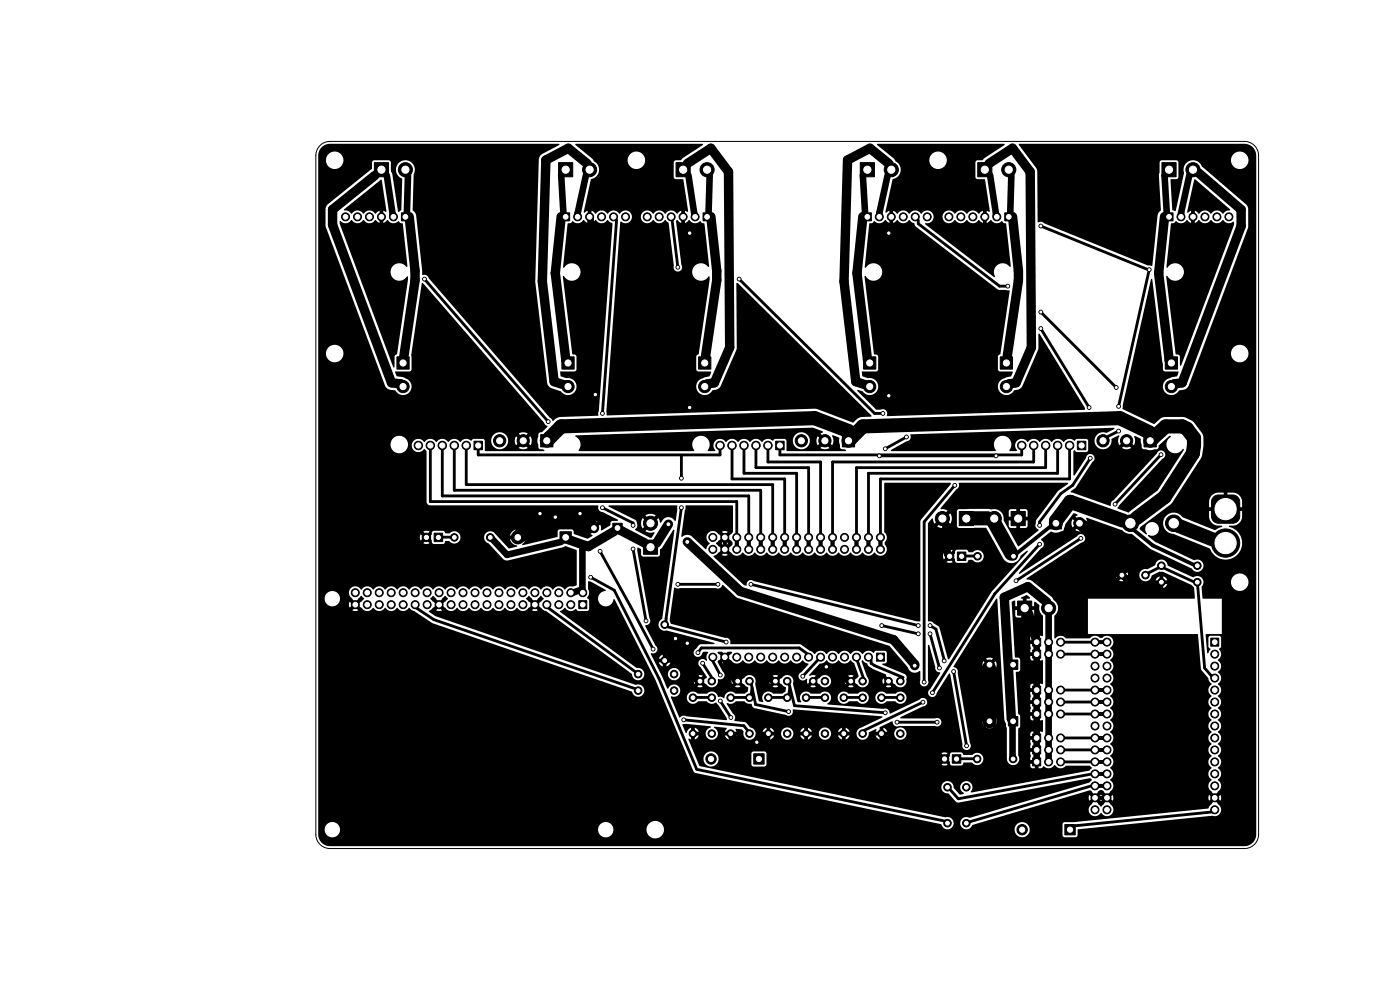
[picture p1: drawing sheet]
<svg xmlns="http://www.w3.org/2000/svg" width="297mm" height="210mm" viewBox="0 0 297 210" stroke-linecap="round" stroke-linejoin="round" font-family="sans-serif">
<g fill="#000" stroke="#000" stroke-width=".21">
<path d="M79.4 34.5h3v3h-3zM118.5 34.5h3v3h-3zM143.4 34.5h3v3h-3zM182.5 34.5h3v3h-3zM207.4 34.5h3v3h-3zM246.5 34.5h3v3h-3zM85.2 45.2h1.7v1.7h-1.7zM119.2 45.2h1.7v1.7h-1.7zM149.2 45.2h1.7v1.7h-1.7zM183.2 45.2h1.7v1.7h-1.7zM213.2 45.2h1.7v1.7h-1.7zM247.2 45.2h1.7v1.7h-1.7z"/>
<path d="M84.2 75.7h2.6v2.6h-2.6zM119.2 75.7h2.6v2.6h-2.6zM148.2 75.7h2.6v2.6h-2.6zM183.2 75.7h2.6v2.6h-2.6zM212.2 75.7h2.6v2.6h-2.6zM247.2 75.7h2.6v2.6h-2.6zM100.6 93.6h1.8v1.8h-1.8zM114.7 92.2h2.6v2.6h-2.6zM164.6 93.6h1.8v1.8h-1.8zM178.7 92.2h2.6v2.6h-2.6zM228.6 93.6h1.8v1.8h-1.8zM242.7 92.2h2.6v2.6h-2.6z"/>
<path d="M92.1 113.1h1.8v1.8h-1.8zM118.8 112.8h2.4v2.4h-2.4zM130 111h2v2h-2zM136.5 114.6h3v3h-3zM203.1 117.1h1.8v1.8h-1.8zM203.5 108.5h3v3h-3zM214.5 108.5h3v3h-3zM222.8 109.8h2.4v2.4h-2.4zM257.4 105.4l.9-.4h3.2a1.5 1.5 0 0 1 1.5 1.5v3a1.5 1.5 0 0 1-1.5 1.5h-3a1.5 1.5 0 0 1-1.5-1.5v-3.2zM122.8 127.4h1.7v1.7h-1.7zM215.9 127.5h3v3h-3zM219.1 137.9h1.7v1.7h-1.7z"/>
<path d="M219.1 135.4h1.7v1.7h-1.7zM256.9 135.4h1.7v1.7h-1.7zM185.9 138.5h1.7v1.7h-1.7zM213.9 140h2v2h-2zM213.9 152h2v2h-2zM219.1 155.7h1.7v1.7h-1.7zM219.1 148.1h1.7v1.7h-1.7zM219.1 158.2h1.7v1.7h-1.7zM219.1 150.6h1.7v1.7h-1.7zM219.1 145.5h1.7v1.7h-1.7zM159.9 159.9h2.2v2.2h-2.2zM202 160.1h1.8v1.8h-1.8z"/>
<path d="M219.1 160.8h1.7v1.7h-1.7zM225.9 174.9h2.2v2.2h-2.2z"/>
<circle cx="86" cy="36" r="1.5"/>
<circle cx="125.1" cy="36" r="1.5"/>
<circle cx="150" cy="36" r="1.5"/>
<circle cx="189.1" cy="36" r="1.5"/>
<circle cx="214" cy="36" r="1.5"/>
<circle cx="253.1" cy="36" r="1.5"/>
<circle cx="73.3" cy="46" r=".85"/>
<circle cx="75.8" cy="46" r=".85"/>
<circle cx="78.4" cy="46" r=".85"/>
<circle cx="80.9" cy="46" r=".85"/>
<circle cx="83.5" cy="46" r=".85"/>
<circle cx="90.1" cy="59.2" r=".4"/>
<circle cx="122.5" cy="46" r=".85"/>
<circle cx="125.1" cy="46" r=".85"/>
<circle cx="127.6" cy="46" r=".85"/>
<circle cx="130.2" cy="46" r=".85"/>
<circle cx="132.7" cy="46" r=".85"/>
<circle cx="137.3" cy="46" r=".85"/>
<circle cx="139.8" cy="46" r=".85"/>
<circle cx="142.4" cy="46" r=".85"/>
<circle cx="143.8" cy="56.7" r=".4"/>
<circle cx="144.9" cy="46" r=".85"/>
<circle cx="146.3" cy="49.5" r=".5"/>
<circle cx="147.5" cy="46" r=".85"/>
<circle cx="156.8" cy="59.2" r=".4"/>
<circle cx="186.5" cy="46" r=".85"/>
<circle cx="188.6" cy="49.5" r=".5"/>
<circle cx="189.1" cy="46" r=".85"/>
<circle cx="191.6" cy="46" r=".85"/>
<circle cx="194.2" cy="46" r=".85"/>
<circle cx="196.7" cy="46" r=".85"/>
<circle cx="201.3" cy="46" r=".85"/>
<circle cx="203.8" cy="46" r=".85"/>
<circle cx="206.4" cy="46" r=".85"/>
<circle cx="208.9" cy="46" r=".85"/>
<circle cx="211.5" cy="46" r=".85"/>
<circle cx="220.8" cy="48" r=".4"/>
<circle cx="243.8" cy="57.2" r=".4"/>
<circle cx="250.5" cy="46" r=".85"/>
<circle cx="253.1" cy="46" r=".85"/>
<circle cx="255.6" cy="46" r=".85"/>
<circle cx="258.2" cy="46" r=".85"/>
<circle cx="260.7" cy="46" r=".85"/>
<circle cx="213.8" cy="60.7" r=".4"/>
<circle cx="220.8" cy="69.7" r=".4"/>
<circle cx="220.8" cy="66.2" r=".4"/>
<circle cx="85.5" cy="82" r="1.3"/>
<circle cx="88.8" cy="94.5" r=".9"/>
<circle cx="91.3" cy="94.5" r=".9"/>
<circle cx="93.8" cy="94.5" r=".9"/>
<circle cx="96.4" cy="94.5" r=".9"/>
<circle cx="98.9" cy="94.5" r=".9"/>
<circle cx="106" cy="93.5" r="1.3"/>
<circle cx="111" cy="93.5" r="1.3"/>
<circle cx="116.3" cy="89.5" r=".4"/>
<circle cx="120.5" cy="82" r="1.3"/>
<circle cx="126.3" cy="83.7" r=".5"/>
<circle cx="127.8" cy="87.7" r=".4"/>
<circle cx="146.3" cy="86.5" r=".5"/>
<circle cx="149.5" cy="82" r="1.3"/>
<circle cx="152.8" cy="94.5" r=".9"/>
<circle cx="155.3" cy="94.5" r=".9"/>
<circle cx="157.8" cy="94.5" r=".9"/>
<circle cx="160.4" cy="94.5" r=".9"/>
<circle cx="162.9" cy="94.5" r=".9"/>
<circle cx="170" cy="93.5" r="1.3"/>
<circle cx="175" cy="93.5" r="1.3"/>
<circle cx="184.5" cy="82" r="1.3"/>
<circle cx="186.6" cy="96.7" r=".4"/>
<circle cx="187.3" cy="87.7" r=".4"/>
<circle cx="187.8" cy="95.2" r=".4"/>
<circle cx="188.6" cy="83.9" r=".5"/>
<circle cx="192.3" cy="92.7" r=".4"/>
<circle cx="211.3" cy="96.7" r=".4"/>
<circle cx="213.5" cy="82" r="1.3"/>
<circle cx="216.8" cy="94.5" r=".9"/>
<circle cx="219.3" cy="94.5" r=".9"/>
<circle cx="221.8" cy="94.5" r=".9"/>
<circle cx="224.4" cy="94.5" r=".9"/>
<circle cx="226.9" cy="94.5" r=".9"/>
<circle cx="231.1" cy="86.5" r=".4"/>
<circle cx="231.3" cy="97.2" r=".4"/>
<circle cx="234" cy="93.5" r="1.3"/>
<circle cx="236.8" cy="82.2" r=".4"/>
<circle cx="237.3" cy="91.5" r=".4"/>
<circle cx="237.3" cy="86.2" r=".4"/>
<circle cx="239" cy="93.5" r="1.3"/>
<circle cx="246.3" cy="96.4" r=".4"/>
<circle cx="248.5" cy="82" r="1.3"/>
<circle cx="90.5" cy="114" r=".9"/>
<circle cx="96.4" cy="114" r=".8"/>
<circle cx="104" cy="114" r=".8"/>
<circle cx="109.8" cy="114" r="1.2"/>
<circle cx="114.6" cy="109" r=".5"/>
<circle cx="117.8" cy="109.7" r=".5"/>
<circle cx="123.1" cy="109" r=".5"/>
<circle cx="126" cy="112" r="1"/>
<circle cx="127.3" cy="116.9" r=".4"/>
<circle cx="127.8" cy="107.7" r=".4"/>
<circle cx="134.3" cy="111.5" r=".4"/>
<circle cx="134.3" cy="116.5" r=".4"/>
<circle cx="138" cy="111" r="1.5"/>
<circle cx="141.8" cy="111.2" r=".6"/>
<circle cx="144.6" cy="101.4" r=".4"/>
<circle cx="144.6" cy="107.7" r=".4"/>
<circle cx="145.8" cy="114.9" r=".6"/>
<circle cx="151.2" cy="114" r=".85"/>
<circle cx="151.2" cy="116.5" r=".85"/>
<circle cx="153.8" cy="114" r=".85"/>
<circle cx="153.8" cy="116.5" r=".85"/>
<circle cx="156.3" cy="116.5" r=".85"/>
<circle cx="156.3" cy="114" r=".85"/>
<circle cx="158.8" cy="114" r=".85"/>
<circle cx="158.8" cy="116.5" r=".85"/>
<circle cx="161.4" cy="116.5" r=".85"/>
<circle cx="161.4" cy="114" r=".85"/>
<circle cx="163.9" cy="114" r=".85"/>
<circle cx="163.9" cy="116.5" r=".85"/>
<circle cx="166.5" cy="114" r=".85"/>
<circle cx="166.5" cy="116.5" r=".85"/>
<circle cx="169" cy="114" r=".85"/>
<circle cx="169" cy="116.5" r=".85"/>
<circle cx="171.5" cy="116.5" r=".85"/>
<circle cx="171.5" cy="114" r=".85"/>
<circle cx="174.1" cy="116.5" r=".85"/>
<circle cx="174.1" cy="114" r=".85"/>
<circle cx="176.6" cy="114" r=".85"/>
<circle cx="176.6" cy="116.5" r=".85"/>
<circle cx="179.2" cy="114" r=".85"/>
<circle cx="179.2" cy="116.5" r=".85"/>
<circle cx="181.7" cy="114" r=".85"/>
<circle cx="181.7" cy="116.5" r=".85"/>
<circle cx="184.2" cy="116.5" r=".85"/>
<circle cx="184.2" cy="114" r=".85"/>
<circle cx="186.8" cy="116.5" r=".85"/>
<circle cx="186.8" cy="114" r=".85"/>
<circle cx="199.9" cy="110" r="1.5"/>
<circle cx="201.5" cy="118" r=".9"/>
<circle cx="202.6" cy="103" r=".4"/>
<circle cx="207.4" cy="118" r=".8"/>
<circle cx="210.9" cy="110" r="1.5"/>
<circle cx="215" cy="118" r=".8"/>
<circle cx="220.6" cy="111.5" r=".4"/>
<circle cx="220.6" cy="115.5" r=".4"/>
<circle cx="229" cy="111" r="1.2"/>
<circle cx="229.3" cy="114.2" r=".4"/>
<circle cx="236.6" cy="107" r=".4"/>
<circle cx="239.8" cy="111" r="1.75"/>
<circle cx="246.4" cy="120" r=".8"/>
<circle cx="249" cy="111" r="1.75"/>
<circle cx="254" cy="120" r=".8"/>
<circle cx="260" cy="115.2" r="3"/>
<circle cx="75.4" cy="128.3" r=".85"/>
<circle cx="75.4" cy="125.7" r=".85"/>
<circle cx="77.9" cy="128.3" r=".85"/>
<circle cx="77.9" cy="125.7" r=".85"/>
<circle cx="80.5" cy="128.3" r=".85"/>
<circle cx="80.5" cy="125.7" r=".85"/>
<circle cx="83" cy="128.3" r=".85"/>
<circle cx="83" cy="125.7" r=".85"/>
<circle cx="85.5" cy="128.3" r=".85"/>
<circle cx="85.5" cy="125.7" r=".85"/>
<circle cx="88.1" cy="128.3" r=".85"/>
<circle cx="88.1" cy="125.7" r=".85"/>
<circle cx="90.6" cy="128.3" r=".85"/>
<circle cx="90.6" cy="125.7" r=".85"/>
<circle cx="93.2" cy="128.3" r=".85"/>
<circle cx="93.2" cy="125.7" r=".85"/>
<circle cx="95.7" cy="128.3" r=".85"/>
<circle cx="95.7" cy="125.7" r=".85"/>
<circle cx="98.2" cy="128.3" r=".85"/>
<circle cx="98.2" cy="125.7" r=".85"/>
<circle cx="100.8" cy="128.3" r=".85"/>
<circle cx="100.8" cy="125.7" r=".85"/>
<circle cx="103.3" cy="128.3" r=".85"/>
<circle cx="103.3" cy="125.7" r=".85"/>
<circle cx="105.9" cy="128.3" r=".85"/>
<circle cx="105.9" cy="125.7" r=".85"/>
<circle cx="108.4" cy="128.3" r=".85"/>
<circle cx="108.4" cy="125.7" r=".85"/>
<circle cx="110.9" cy="128.3" r=".85"/>
<circle cx="110.9" cy="125.7" r=".85"/>
<circle cx="113.5" cy="128.3" r=".85"/>
<circle cx="113.5" cy="125.7" r=".85"/>
<circle cx="116" cy="128.3" r=".85"/>
<circle cx="116" cy="125.7" r=".85"/>
<circle cx="118.6" cy="128.3" r=".85"/>
<circle cx="118.6" cy="125.7" r=".85"/>
<circle cx="121.1" cy="128.3" r=".85"/>
<circle cx="121.1" cy="125.7" r=".85"/>
<circle cx="123.6" cy="125.7" r=".85"/>
<circle cx="125.3" cy="122.5" r=".4"/>
<circle cx="137.1" cy="131.7" r=".4"/>
<circle cx="138.6" cy="137.7" r=".4"/>
<circle cx="141" cy="132.5" r=".8"/>
<circle cx="143.3" cy="135.4" r=".5"/>
<circle cx="143.8" cy="123.9" r=".4"/>
<circle cx="145.8" cy="136.4" r=".5"/>
<circle cx="148.1" cy="138.5" r=".4"/>
<circle cx="151.2" cy="139.4" r=".85"/>
<circle cx="152.3" cy="123.9" r=".4"/>
<circle cx="153.8" cy="139.4" r=".85"/>
<circle cx="154.1" cy="136.2" r=".4"/>
<circle cx="156.3" cy="139.4" r=".85"/>
<circle cx="158.8" cy="139.4" r=".85"/>
<circle cx="159.3" cy="123.9" r=".4"/>
<circle cx="161.4" cy="139.4" r=".85"/>
<circle cx="163.9" cy="139.4" r=".85"/>
<circle cx="166.5" cy="139.4" r=".85"/>
<circle cx="169" cy="139.4" r=".85"/>
<circle cx="171.5" cy="139.4" r=".85"/>
<circle cx="174.1" cy="139.4" r=".85"/>
<circle cx="176.6" cy="139.4" r=".85"/>
<circle cx="179.2" cy="139.4" r=".85"/>
<circle cx="181.7" cy="139.4" r=".85"/>
<circle cx="184.2" cy="139.4" r=".85"/>
<circle cx="187.1" cy="132.7" r=".4"/>
<circle cx="194.8" cy="132.7" r=".4"/>
<circle cx="194.8" cy="134.5" r=".4"/>
<circle cx="197.3" cy="134.5" r=".4"/>
<circle cx="197.3" cy="132.7" r=".4"/>
<circle cx="215.6" cy="123.2" r=".4"/>
<circle cx="222.5" cy="138.8" r=".85"/>
<circle cx="222.5" cy="136.2" r=".85"/>
<circle cx="222.5" cy="129" r="1.5"/>
<circle cx="225" cy="136.2" r=".85"/>
<circle cx="225" cy="138.8" r=".85"/>
<circle cx="232.3" cy="136.2" r=".85"/>
<circle cx="232.3" cy="138.8" r=".85"/>
<circle cx="234.8" cy="136.2" r=".85"/>
<circle cx="234.8" cy="138.8" r=".85"/>
<circle cx="238" cy="122" r=".8"/>
<circle cx="243" cy="122" r=".8"/>
<circle cx="246.4" cy="123.5" r=".8"/>
<circle cx="254" cy="123.5" r=".8"/>
<circle cx="257.7" cy="138.8" r=".85"/>
<circle cx="135.4" cy="143" r=".8"/>
<circle cx="135.4" cy="146.5" r=".8"/>
<circle cx="141" cy="140.1" r=".8"/>
<circle cx="143" cy="143" r=".8"/>
<circle cx="143" cy="146.5" r=".8"/>
<circle cx="145.1" cy="152.7" r=".4"/>
<circle cx="147" cy="155.6" r=".8"/>
<circle cx="147" cy="148" r=".8"/>
<circle cx="148.5" cy="144.5" r=".8"/>
<circle cx="149.1" cy="140.7" r=".4"/>
<circle cx="151" cy="155.6" r=".8"/>
<circle cx="151" cy="148" r=".8"/>
<circle cx="151" cy="144.5" r=".8"/>
<circle cx="152.8" cy="143.2" r=".4"/>
<circle cx="152.8" cy="148.7" r=".4"/>
<circle cx="155" cy="155.6" r=".8"/>
<circle cx="155" cy="148" r=".8"/>
<circle cx="155.1" cy="152.2" r=".4"/>
<circle cx="156.5" cy="144.5" r=".8"/>
<circle cx="159" cy="148" r=".8"/>
<circle cx="159" cy="155.6" r=".8"/>
<circle cx="159" cy="144.5" r=".8"/>
<circle cx="160.6" cy="157.4" r=".5"/>
<circle cx="163" cy="155.6" r=".8"/>
<circle cx="163" cy="148" r=".8"/>
<circle cx="164.5" cy="144.5" r=".8"/>
<circle cx="167" cy="155.6" r=".8"/>
<circle cx="167" cy="148" r=".8"/>
<circle cx="167" cy="144.5" r=".8"/>
<circle cx="167.3" cy="151" r=".4"/>
<circle cx="170.3" cy="143.5" r=".4"/>
<circle cx="171" cy="148" r=".8"/>
<circle cx="171" cy="155.6" r=".8"/>
<circle cx="172.5" cy="144.5" r=".8"/>
<circle cx="175" cy="148" r=".8"/>
<circle cx="175" cy="155.6" r=".8"/>
<circle cx="175" cy="144.5" r=".8"/>
<circle cx="175.3" cy="141.4" r=".5"/>
<circle cx="179" cy="155.6" r=".8"/>
<circle cx="179" cy="148" r=".8"/>
<circle cx="180.5" cy="144.5" r=".8"/>
<circle cx="183" cy="148" r=".8"/>
<circle cx="183" cy="155.6" r=".8"/>
<circle cx="183" cy="144.5" r=".8"/>
<circle cx="187" cy="148" r=".8"/>
<circle cx="187" cy="155.6" r=".8"/>
<circle cx="187.8" cy="151.2" r=".4"/>
<circle cx="188.5" cy="144.5" r=".8"/>
<circle cx="190.3" cy="153.2" r=".4"/>
<circle cx="191" cy="148" r=".8"/>
<circle cx="191" cy="155.6" r=".8"/>
<circle cx="191" cy="144.5" r=".8"/>
<circle cx="194.1" cy="141.2" r=".6"/>
<circle cx="195.8" cy="149" r=".4"/>
<circle cx="196.1" cy="144.7" r=".4"/>
<circle cx="197.8" cy="147" r=".4"/>
<circle cx="198.8" cy="153.2" r=".4"/>
<circle cx="199.3" cy="141.7" r=".4"/>
<circle cx="200.3" cy="140.2" r=".4"/>
<circle cx="202.3" cy="142.5" r=".4"/>
<circle cx="205.1" cy="158.2" r=".4"/>
<circle cx="209.9" cy="141" r="1"/>
<circle cx="209.9" cy="153" r="1"/>
<circle cx="222.5" cy="151.5" r=".85"/>
<circle cx="222.5" cy="146.4" r=".85"/>
<circle cx="222.5" cy="159.1" r=".85"/>
<circle cx="222.5" cy="156.5" r=".85"/>
<circle cx="222.5" cy="148.9" r=".85"/>
<circle cx="225" cy="156.5" r=".85"/>
<circle cx="225" cy="159.1" r=".85"/>
<circle cx="225" cy="148.9" r=".85"/>
<circle cx="225" cy="146.4" r=".85"/>
<circle cx="225" cy="151.5" r=".85"/>
<circle cx="232.3" cy="141.3" r=".85"/>
<circle cx="232.3" cy="146.4" r=".85"/>
<circle cx="232.3" cy="151.5" r=".85"/>
<circle cx="232.3" cy="143.8" r=".85"/>
<circle cx="232.3" cy="148.9" r=".85"/>
<circle cx="232.3" cy="154" r=".85"/>
<circle cx="232.3" cy="159.1" r=".85"/>
<circle cx="232.3" cy="156.5" r=".85"/>
<circle cx="234.8" cy="141.3" r=".85"/>
<circle cx="234.8" cy="154" r=".85"/>
<circle cx="234.8" cy="148.9" r=".85"/>
<circle cx="234.8" cy="143.8" r=".85"/>
<circle cx="234.8" cy="159.1" r=".85"/>
<circle cx="234.8" cy="156.5" r=".85"/>
<circle cx="234.8" cy="146.4" r=".85"/>
<circle cx="234.8" cy="151.5" r=".85"/>
<circle cx="257.7" cy="141.3" r=".85"/>
<circle cx="257.7" cy="151.5" r=".85"/>
<circle cx="257.7" cy="146.4" r=".85"/>
<circle cx="257.7" cy="148.9" r=".85"/>
<circle cx="257.7" cy="154" r=".85"/>
<circle cx="257.7" cy="143.8" r=".85"/>
<circle cx="257.7" cy="156.5" r=".85"/>
<circle cx="257.7" cy="159.1" r=".85"/>
<circle cx="150.8" cy="161" r="1.1"/>
<circle cx="200.4" cy="161" r=".9"/>
<circle cx="201" cy="174.6" r=".8"/>
<circle cx="201" cy="167" r=".8"/>
<circle cx="205" cy="174.6" r=".8"/>
<circle cx="205" cy="167" r=".8"/>
<circle cx="207.3" cy="161" r=".8"/>
<circle cx="214.9" cy="161" r=".8"/>
<circle cx="216.8" cy="176" r="1.1"/>
<circle cx="222.5" cy="161.6" r=".85"/>
<circle cx="225" cy="161.6" r=".85"/>
<circle cx="232.3" cy="164.2" r=".85"/>
<circle cx="232.3" cy="166.7" r=".85"/>
<circle cx="232.3" cy="161.6" r=".85"/>
<circle cx="232.3" cy="169.2" r=".85"/>
<circle cx="232.3" cy="171.8" r=".85"/>
<circle cx="234.8" cy="164.2" r=".85"/>
<circle cx="234.8" cy="161.6" r=".85"/>
<circle cx="234.8" cy="166.7" r=".85"/>
<circle cx="234.8" cy="169.2" r=".85"/>
<circle cx="234.8" cy="171.8" r=".85"/>
<circle cx="257.7" cy="164.2" r=".85"/>
<circle cx="257.7" cy="161.6" r=".85"/>
<circle cx="257.7" cy="166.7" r=".85"/>
<circle cx="257.7" cy="169.2" r=".85"/>
<circle cx="257.7" cy="171.8" r=".85"/>
</g>
<g fill="none" stroke="#000" stroke-width="2">
<path d="M79.6 37.2l-9 7.3v3.2l12.5 33.5 2 .2 .4 .6M124.6 34.7l-4-3.2-4.8 2.4-.7 25.8 2.5 21.3 2.9 1M145.8 34.7l5-3.2 3.8 5 .2 37.2-3.2 7.5-1.5 .2-.6 .6M188.6 34.7l-4-3.2-4.8 2.4-.7 25.8 2.5 21.3 2.9 1M209.8 34.7l5-3.2 3.8 5 .2 37.2-3.2 7.5-1.5 .2-.6 .6M254.3 36.7l9 7.8v3.5l-12.5 33.2-1.7 .2-.6 .6M86.8 46l1.3 11.4v2l-2.6 17.6M119.1 46l-1.3 12 2.3 18.4 .4 .6M150.8 46l1.3 11.4v2l-2.6 17.6M183.1 46l-1.3 12 2.3 18.4 .4 .6M214.8 46l1.3 11.4v2l-2.6 17.6M247.1 46l-1.3 12 2.3 18.4 .4 .6"/>
<path d="M124.1 110l1.9 2M130.3 112.7l-5.5 3.2-4.2-1.4-.6-.5M131 112l.6 .5 5.2 2.7M141.8 111.2l-2.5 4M145.8 114.9l11.3 10.6 32.5 10.2 4.5 5.2v.3M222.1 127.7l-4-3.2-5 2.2 1.5 25.8 .3 .5"/>
</g>
<g fill="none" stroke="#000" stroke-width="1.4">
<path d="M82.1 37.2l1.2 8.5 .2 .3M86.6 37.2l-.3 8.5-.3 .3M119.1 37.2l.5 8.5 .4 .3M124.3 37.2l-1.7 8-.1 .8M146.1 37.2l1.2 8.5 .2 .3M150.6 37.2l-.3 8.5-.3 .3M183.1 37.2l.5 8.5 .4 .3M188.3 37.2l-1.7 8-.1 .8M210.1 37.2l1.2 8.5 .2 .3M214.6 37.2l-.3 8.5-.3 .3M247.1 37.2l.5 8.5 .4 .3M252.3 37.2l-1.7 8-.1 .8"/>
<path d="M125.1 46l.2 .5 1 37.2M146.3 49.4l-.7 3.8 .7 33.2M188.6 49.4v34.6M104 114l3.6 3.7 11.5-2.8M123.6 116.5v9.2M200.6 111.2l.5 6.5 .4 .3M229.8 111.7l8.2 10.3 2.8 2.7 5-.5M123.1 125.2l-2 .5M141.3 139.9l-.3 .2M143.3 135.5l4.8 9M143.8 137.7l-2.5 2.2M145.8 139.2l-4.5 .7"/>
<path d="M145.8 136.5l1.8 7.4 .5 .6M153.8 139.9l2.3 4.6h.4M217.4 129v2l2.5 2.5v28.1M218.6 130.2l1 5.7 .3 .3M222.5 129v32.6M238.6 122.5l5.7 3 2.1-2M148.1 144.5h.4M156.3 143.7l1.8-1.5h2.7l3.3 2.3h.4M162.3 156.2l-2.5 1.7-3.7-.2-1.1-2.1 1.3 2.1 3.3 .2 1-.4M175.3 141.5l4.8 3h.4M187 155.6l.3 .3 .5 1.3 11.8 3.7M214.8 153.7v7l.1 .3"/>
</g>
<g fill="none" stroke="#000" stroke-width=".6">
<path d="M90.1 59.2l26.2 30.2M130.8 46.7l-3 41M142.4 46l.2 .5 1.2 10.2M156.8 59.2l28.8 28.5h1.7M194.8 46.7v.8l17.3 13.2h1.7M220.8 48l22.8 9.2M243.8 57.2l-6.5 29M220.8 69.7l10.3 16.7M220.8 66.2l16 16M91.3 94.5v11.9h65v7.6M93.8 94.5v10.7h65v8.8M96.4 94.5v9.5h65v10"/>
<path d="M98.9 94.5v8.3h65v11.2M101.5 94.5v2h51.3v-2M144.6 96.7v4.7M155.3 94.5v7.1h11.2v12.4M157.8 94.5v5.9h11.2v13.6M160.4 94.5v4.7h11.1v14.8M162.9 94.5v3.5h11.2v16M165.5 94.5v2h51.3v-2M186.6 96.7h24.7M192.3 92.7l-4.5 2.5M219.3 94.5v3.5h-42.7v16M221.8 94.5v4.7h-40.1v14.8"/>
<path d="M224.4 94.5v5.9h-40.2v13.6M226.9 94.5v7.1h-40.1v12.4M231.3 97.2l-3.7 5.8-2.5 1.7-4.5 6v.8M237.3 91.4l-2.5 1.3M246.3 96.4l-9.7 10.6M93.8 113.9l2.6 .1M127.3 116.9l6.5 11.8 4.8 9M127.8 107.7l6.5 3.3v.5M134.3 116.5l2.8 15.2M144.6 107.7l-3.3 23.5v1l-.3 .3M202.6 103l-6.5 7.7v34M204.8 117.9l2.6 .1"/>
<path d="M220.6 115.5l-9.5 10.4-13.3 21M229.3 114.2l-13.7 9M88.3 128.9l3.8 2.6 43 14.7 .3 .3M116.3 128.9l19.1 14.1M125.3 122.5l5 2.7 9.5 18.7 8 19.3 52.8 11 .4 .4M141.6 132.9l12.5 3.3M143.8 123.9h8.5M148.1 138.5l.7-1h20.8l1.7 1.2M151.2 139.4l-.4 .1 2 3.7M159.3 123.9l35.5 8.8M173.6 139.9l-3.3 3.6M181.8 139.9l1.5 4.3-.3 .3"/>
<path d="M184.8 139.9v.8l.8 .5 6 2.5-.6 .8M187.1 132.7l7.7 1.8M197.3 134.5l2 7.2M197.3 132.7l1.3 .8 1.7 6.7M225 136.2h7.3M225 138.8h7.3M245.8 120.5l-2.5 1.2-.3 .3M246.4 120l.4 .5 6.5 3M254 123.5l1.6 18.2 1.5 1.8M145.1 152.7l12.7 1.2 1.2 1.7M149.1 140.7l2.2 3.5-.3 .3M150.3 147.9l-3.3 .1"/>
<path d="M152.8 148.7l2.3 3.5M158.3 147.9l-3.3 .1M159 144.5l.3 .2 1 4.8 7 1.4M159.6 145.9l-.3 1.8-.3 .3M166.3 147.9l-3.3 .1M167 144.5l.3 .2 1.3 5 19.2 1.5M167.6 145.9l-.3 1.8-.3 .3M174.3 147.9l-3.3 .1M182.3 147.9l-3.3 .1M190.3 147.9l-3.3 .1M190.3 153.2h8.5M195.8 148.9l-12.5 6-.2 .3-.1 .4"/>
<path d="M202.3 142.5l2.8 15.7M225 146.4h7.3M225 148.9h7.3M225 151.5h7.3M225 156.5h7.3M225 159.1h7.3M203.6 160.9l3.7 .1M225 161.6h7.3M231.6 166.7l-26.6 7.9M231.6 164.2l-28.3 5.3-2.3-2.5M257.7 171.8l-.1 .4-29.8 3"/>
</g>
<g fill="none" stroke="#000" stroke-width=".8">
<path d="M153.8 114v2.5M156.3 114v2.5M158.8 114v2.5M161.4 114v2.5M163.9 114v2.5M166.5 114v2.5M169 114v2.5M171.5 114v2.5M174.1 114v2.5M176.6 114v2.5M181.7 114v2.5M184.2 114v2.5"/>
<path d="M186.8 114v2.5M222.8 111.7l-7.8 6.3M240.6 112.5l4 3.2 9 4.2 .4 .1M232.3 136.2h2.5M232.3 138.8h2.5M232.3 146.4h2.5M232.3 148.9h2.5M232.3 151.5h2.5M232.3 156.5h2.5M232.3 159.1h2.5M232.3 166.7h2.5M232.3 164.2h2.5"/>
<path d="M232.3 169.2h2.5M232.3 161.6h2.5"/>
</g>
<path d="M229 111l.6 .5 1.2 .5 6.8 9.5" fill="none" stroke="#000" stroke-width="2.5"/>
<path d="M180.1 91.4l-7.3-2.7-53.7 1.7-3.1 3.1M243.8 91.7l-6.2-3-54.5 1.7-3.1 3.1M244 93.5l3.3-3.1h3.5l1 .6 1.5 2v1.4l-.2 1.8-6 9.2-6 4.6M123.1 109l-5.3 .7M125.3 111.5l-8.7-2.3-6.8 4.8M209.6 110h-4.6M210.9 110l-.1 .7 3.8 6.8M238.3 110.5l-11.2-4.1-3 4.1-.1 .5M249 111l.8 .5 7.5 3M209.8 141.7v10.8l.1 .5" fill="none" stroke="#000" stroke-width="3"/>
<g fill="#000">
<path d="M73 44.4l7.9-6.3 1.1 6.7-.2 .2-.5-.3v1a.5 .5 0 0 0-.8 0v-1l-.8 .6a1.5 1.5 0 0 0-2.6 0 1.5 1.5 0 0 0-2.5 0h-.1a1.66 1.66 0 0 0-1.5-.7zM122.1 30.6l26.9-.1 .2 .1-4.3 2.9-.4 .5-7.6 .1a1.86 1.86 0 0 0-2.7-1.8 1.86 1.86 0 0 0-.3 3.2 1.86 1.86 0 0 0 2.9-1.2l.1-.2h6.3l-.3 .4 .1 3.2 .3 .3h1.5l.2 .1 1 6.7-.2 .2-.5-.3v1a.5 .5 0 0 0-.8 0v-1l-.8 .6a1.5 1.5 0 0 0-2.6 0 1.5 1.5 0 0 0-2.5 0 1.37 1.37 0 0 0-2-.5 1.37 1.37 0 0 0-.3 2 1.37 1.37 0 0 0 2 .1l.3-.2a1.44 1.44 0 0 0 2.5 0l.8 .6 1 9.1a.91 .91 0 0 0 1.1 1.2 .91 .91 0 0 0 .5-1.4l-1.1-9.3 .3-.2 .8 .6v-1a.5 .5 0 0 0 .8 0v1l1-.6a1.46 1.46 0 0 0 2.3 .2l.3 .4 .6 .2 .9 9-.1 .1a1.89 1.89 0 0 0-2.9-.3 1.89 1.89 0 0 0 .2 2.9 1.89 1.89 0 0 0 2.8-.6l.2 .2v.6l-2.4 15.7-.4 .2-.1 .4v2.6l.1 .4 .4 .1h2.5l.2 .1-.4 .9-1.2 .3a1.85 1.85 0 0 0-1.3 2.9 1.85 1.85 0 0 0 3.2-.2l1.1-.3 .5-.5 3.5-7.9-.1-13.9 .2-.2 28.5 28.2-.1 .2-2.4 .2-1.4 1.1-7.4-2.9-.8-.1-44.1 1.4-.1-.8 3.1-40.3a1.39 1.39 0 0 0 2-.1 1.39 1.39 0 0 0-.3-2 1.39 1.39 0 0 0-2 .4 1.5 1.5 0 0 0-2.5 0 1.5 1.5 0 0 0-2.5 0l-.9-.6v1a.5 .5 0 0 0-.8 0v-1l-.7 .4-.2-.2 1.5-6.8a2.1 2.1 0 0 0 1.8-1.8 2.1 2.1 0 0 0-1.2-2.2l-.4-.5-3.4-2.8zM186.1 30.6l26.9-.1 .2 .1-4.3 2.9-.4 .5h-7.6a1.86 1.86 0 0 0-2.8-1.6 1.86 1.86 0 0 0-.2 3.1 1.86 1.86 0 0 0 2.9-1.2l.1-.2h6.3l-.3 .4 .1 3.2 .3 .3h1.5l.2 .1 1 6.7-.2 .2-.5-.3v1a.51 .51 0 0 0-.8 0v-1l-.8 .6a1.5 1.5 0 0 0-2.6 0 1.5 1.5 0 0 0-2.5 0 1.37 1.37 0 0 0-2-.5 1.37 1.37 0 0 0-.3 2 1.37 1.37 0 0 0 2 .1l.3-.2a1.44 1.44 0 0 0 2.5 0 1.5 1.5 0 0 0 2.5 0l.9 .6v-1a.5 .5 0 0 0 .8 0v1l.8-.6h.2a1.44 1.44 0 0 0 2.3 .2l.3 .4 .6 .2 .9 9-.1 .1a1.94 1.94 0 0 0-2.6-.4 1.94 1.94 0 0 0-.6 2.5l-.2 .1-14.6-11.2v-.2a1.4 1.4 0 0 0 1.7-.9 1.4 1.4 0 0 0-.8-1.7 1.4 1.4 0 0 0-1.8 .5 1.5 1.5 0 0 0-2.5 0 1.5 1.5 0 0 0-2.5 0l-.9-.6v1a.5 .5 0 0 0-.8 0v-1l-.7 .4-.2-.2 1.5-6.8a2.1 2.1 0 0 0 1.8-1.8 2.1 2.1 0 0 0-1.2-2.2l-.4-.5-3.4-2.8zM68.1 31.3a2.51 2.51 0 0 1 2-.8h48.5v.3l-3.7 2-.6 .9-.8 25.9 2.6 21.7 .2 .5 .5 .5 2.2 .7a1.82 1.82 0 0 0 3.2-.3 1.82 1.82 0 0 0-2.1-2.5l-1.2-.4-.1-.9 3.1-.1 .3-.1 .1-.4v-2.7a.81 .81 0 0 0-.9-.5l-2-16.4 .2-.2a1.9 1.9 0 0 0 2.8 .7 1.9 1.9 0 0 0 .1-3 1.9 1.9 0 0 0-2.9 .6l-.2-.2 1-9.1 .7-.2 .4-.4a1.45 1.45 0 0 0 2.3-.2l.9 .6v-1a.5 .5 0 0 0 .8 0v1l.8-.6a1.5 1.5 0 0 0 2.6 0l1 .8-3 40.7-8 .2-.7 .3-.8 .6h-.2l-26.3-30.3a1.21 1.21 0 0 0-1.3-.7l-1.3-12.6-.3-.6-.5-.5 .3-7.4a2.06 2.06 0 0 0-.6-2.8 2.06 2.06 0 0 0-2.9 .5 2.17 2.17 0 0 0 1 3.1l-.2 6.5-.5 .5-.2-.1-1.2-7.9-.3-.7v-1.8l-.1-.4-.3-.1h-9.6a1.86 1.86 0 0 0-2.8-1.6 1.86 1.86 0 0 0-.2 3.1 1.86 1.86 0 0 0 2.9-1.2l.1-.2h6.3l-.3 .3v1.4l-9.4 7.5-.4 .9v4l10.1 26.9h-6.3l-.1-.3a1.86 1.86 0 0 0-2.8-1.3 1.86 1.86 0 0 0 .1 3.1 1.86 1.86 0 0 0 2.8-1.5h6.3l2.5 6.9 .8 .6 1.4 .2a1.84 1.84 0 0 0 3.1 .2 1.84 1.84 0 0 0-1.2-2.9l-1.6-.3-.4-1h3.1l.4-.4-.1-3 2.3-15.3 .2-.1 25.9 30 .5 .4v.2l-1.1 1.1a.61 .61 0 0 0-.8 .5l-.2 1.3h-1.2l-.3-1-.9 .9-.1-.4-.4-.1 .9-.9a1.78 1.78 0 0 0-2 0l.9 .9-.4 .2-.1 .3-.9-.9-.3 1h-1.4v-.3a1.81 1.81 0 0 0-2.9-1.2 1.81 1.81 0 0 0 .3 3.1 1.81 1.81 0 0 0 2.6-1.6h1.4l.3 1 .9-.9 .2 .4 .3 .1-.8 1a1.79 1.79 0 0 0 1.9-.1l-.9-.9 .4-.2 .1-.3 .9 .9 .3-1h1.2l.3 1.5 .2 .2 .7 .1 .3 .3-.1 .1h-12.4l-.2-2.2-.2-.3-2.2-.1-.5 .4a1.53 1.53 0 0 0-2.2 .3 1.55 1.55 0 0 0-2.6 0 1.55 1.55 0 0 0-2.5 0 1.55 1.55 0 0 0-2.6 0 1.46 1.46 0 0 0-1.5-.7 1.46 1.46 0 0 0-1.1 1.3h-.8a1.86 1.86 0 0 0-2.7-1.8 1.86 1.86 0 0 0-.3 3.2 1.86 1.86 0 0 0 2.9-1.2l.1-.2h.8a1.44 1.44 0 0 0 .9 1.4 1.44 1.44 0 0 0 1.7-.6l.5 .5v10.6a.8 .8 0 0 0 .8 .9h35.5l.2 .1a.95 .95 0 0 0 .8 1.3l3.2 1.6 .1 .2-1.2 .1-.3 .2h-2.9l-.6-.2-.8 .2 .7 .7 .7-.7h2.9l-.2 .8-1.7 1-.2-.1v-.6l-.2-.5-.8 .8a.53 .53 0 0 0-.5-.6 .53 .53 0 0 0-.6 .5l-.7-.7-.2 .7 .2 .7 .7-.7 .3 .4 .4 .1-.8 .8 .3 .2 .1 .2-1 .6-2.9-1-.2-.7-.3-.3h-2.5l-.5 .4-.1 1.2-7.4 1.7v-.2l.5-.4 .2-.6h-1.2l.1-.4-.1-.4h1.2a1.68 1.68 0 0 0-1.3-1.3v1.3l-.3-.2-.5 .2v-1.3l-.8 .5-.4 .8h1.2l-.2 .4 .2 .4-1.2 .1a2.13 2.13 0 0 0 1.5 1.3l-.1 .2-1.6 .3-2.8-2.9a1.33 1.33 0 0 0-1.5-.7 1.33 1.33 0 0 0-1 1.3h-5v-.2a1.35 1.35 0 0 0-1-1.1 1.35 1.35 0 0 0-1.4 .4h-.8l-.2-.4-.3-.1h-1.9l-.4 .2-1.4-.2-.5 .2 .7 .6 .6-.6h.6l-.1 .7-.5 .5-.2-.2a.45 .45 0 0 0-.5-.2 .45 .45 0 0 0-.4 .4l-.8-.7a1.4 1.4 0 0 0 0 1.4l.8-.7a.45 .45 0 0 0 .5 .5 .45 .45 0 0 0 .4-.5l.7 .6 .1 .6h-.6l-.6-.6-.7 .6 .5 .2 1.4-.2 .4 .2h1.9l.3-.1 .2-.5h.8a1.32 1.32 0 0 0 1.5 .4 1.32 1.32 0 0 0 .9-1.2h5v.2a1.38 1.38 0 0 0 1 1.1l3.1 3.3 .7 .3 11.9-2.8 .5-.3 2.4 .9 .1 7.4-.8 .3a1.81 1.81 0 0 0-1.8 .7 1.44 1.44 0 0 0-2.5 0 1.5 1.5 0 0 0-2.5 0 1.5 1.5 0 0 0-2.6 0 1.5 1.5 0 0 0-2.5 0 1.5 1.5 0 0 0-2.6 0 1.5 1.5 0 0 0-2.5 0 1.5 1.5 0 0 0-2.5 0 1.5 1.5 0 0 0-2.6 0 1.5 1.5 0 0 0-2.5 0 1.5 1.5 0 0 0-2.6 0 1.5 1.5 0 0 0-2.5 0 1.5 1.5 0 0 0-2.5 0 1.5 1.5 0 0 0-2.6 0 1.5 1.5 0 0 0-2.5 0 1.5 1.5 0 0 0-2.6 0 1.5 1.5 0 0 0-2.5 0 1.5 1.5 0 0 0-2.5 0 1.41 1.41 0 0 0-2.3-.3 1.41 1.41 0 0 0 .3 2.2h-2.6v-.3a1.63 1.63 0 0 0-2.6-1 1.63 1.63 0 0 0 .3 2.8 1.63 1.63 0 0 0 2.3-1.5h2.6l.7 .7 1.3-1.3 .5 .7-1.3 1.2a.53 .53 0 0 0-.5-.5 .53 .53 0 0 0-.6 .5l-.6-.7-.2 .7 .2 .6 .7-.6a.51 .51 0 0 0 .5 .5 .51 .51 0 0 0 .5-.5l1.4 1.2h-1.3l-.6-.7-.7 .7 .7 .1 .6-.1h1.3a1.46 1.46 0 0 0 1.9-.6 1.5 1.5 0 0 0 2.5 0 1.5 1.5 0 0 0 2.5 0 1.5 1.5 0 0 0 2.6 0l5 3.3 42.3 14.5a1.31 1.31 0 0 0 1.6 1.1 1.31 1.31 0 0 0 .9-1.7 1.31 1.31 0 0 0-1.7-.8l-42.5-14.6-1.4-1 1.6-1.4-1.3-1.2 .5-.7h.2l1.2 1.3 1.1-1.3 .7 .5v.2l-1.3 1.2a.51 .51 0 0 0-.7-.5 .51 .51 0 0 0-.2 .8 .51 .51 0 0 0 .8-.1l.2-.2 1.3 1.2h-1.3l-.6-.7-.7 .7 .7 .1 .6-.1h1.4a1.52 1.52 0 0 0 1.7-.6 1.5 1.5 0 0 0 2.6 0 1.5 1.5 0 0 0 2.5 0 1.5 1.5 0 0 0 2.6 0 1.5 1.5 0 0 0 2.5 0 1.5 1.5 0 0 0 2.5 0 1.54 1.54 0 0 0 2.6 0l.7-.6-1.3-1.2 .6-.7 1.3 1.3 1.2-1.3 .6 .5v.2l-1.3 1.2a.51 .51 0 0 0-.7-.5 .51 .51 0 0 0-.2 .8 .51 .51 0 0 0 .8-.1l.2-.2 1.3 1.2h-1.3l-.6-.7-.7 .7 .7 .1 .6-.1h1.3l.5 .1 18.2 13.4a1.31 1.31 0 0 0 1.3 1.3 1.31 1.31 0 0 0 1.3-1.4 1.31 1.31 0 0 0-1.6-1.2l-16.3-11.9v-.2l.9-.7 .2 .1a1.44 1.44 0 0 0 2.3 .2l.5 .4h1.8l.3-.1 .2-.3v-1.8l-.2-.3a.25 .25 0 0 1-.3-.2 .25 .25 0 0 1 .2-.3 1.43 1.43 0 0 0 .1-1.7v-1.5l.1-.1 .4 .1 3.2 1.7v.2a1.67 1.67 0 0 0-1.6 1.6 1.67 1.67 0 0 0 1.5 1.7 1.67 1.67 0 0 0 1.8-1.5l.2 .1 8.7 17.1 8.2 19.5 52.3 11a1.33 1.33 0 0 0 1.6 1.2 1.33 1.33 0 0 0 1-1.7 1.33 1.33 0 0 0-1.7-.9l-52-10.9-2.5-5.6 .2-.2 .4 .2v-1.2a.4 .4 0 0 0 .7 .2 .4 .4 0 0 0-.1-.6 .4 .4 0 0 0-.6 .3v-1.2a1.68 1.68 0 0 0-1 1.1l-.2-.1-.6-1.6 .1-.2 5.8 .5 .1 .1-.1 .1a1.28 1.28 0 0 0-.9 .9h-1.6l-.4-.6-.4-.2v.8h2.4v.8h-2.4v.9l.4-.3 .4-.6h1.6a1.32 1.32 0 0 0 2.1 .5 1.32 1.32 0 0 0-.4-2.1l.1-.3 2.5 .3 .1 .2-.4 .6h1.1a.4 .4 0 0 0-.3 .5 .4 .4 0 0 0 .4 .3h-1.2l.2 .5 .6 .4v-.9h.4a.4 .4 0 0 0 .4-.4 .4 .4 0 0 0-.4-.4h1.2l-.2-.5 .2-.1 1.2 .1 .4 .5v.8h-2.4v.9l.6-.4 .2-.5h1.6a1.32 1.32 0 0 0 2.3 .4 1.32 1.32 0 0 0-1-2.1l-.9-1.1-2.3-.2-.1-.3a.92 .92 0 0 0-.3-1.3l-1.3-2 .2-.3a1.44 1.44 0 0 0 1.7-.3h1.8a1.66 1.66 0 0 0 1.5 .5l.3 .6 .4 .3 6.7 1.5a.95 .95 0 0 0 1.1-.1 .95 .95 0 0 0 .3-1.1l19 1.5-.1 .2-4.8 2.3-.5 .7h-1.6l-.4-.6-.4-.2-1.1 .1-.5 .7h.8v-.8h.8v.8h2.4l-.1 .4h-2.3a.41 .41 0 0 0-.4-.4 .41 .41 0 0 0-.4 .4h-2.3v-.2a1.3 1.3 0 0 0-1.2-1.1 1.3 1.3 0 0 0-1.3 .9h-1.6l-.4-.6-.4-.2-1.1 .1-.5 .7h.8v-.8h.8v.8h2.4l-.1 .4h-2.3v-.1a.41 .41 0 0 0-.5-.3 .41 .41 0 0 0-.3 .4h-2.3v-.2a1.3 1.3 0 0 0-1.2-1.1 1.3 1.3 0 0 0-1.3 .9h-1.6l-.4-.6-.4-.2-1.1 .1-.5 .7h.8v-.8h.8v.8h2.4l-.1 .4h-2.3v-.1a.4 .4 0 0 0-.7-.1 .4 .4 0 0 0 .3 .6h-1.2l.2 .5 .6 .4v-.9h.5l.3-.4h2.3l.1 .4h-2.4v.9l.6-.4 .2-.5 1.6 .1a1.31 1.31 0 0 0 1.4 .8 1.31 1.31 0 0 0 1.1-1.3h2.3l.4 .4h-1.2l.2 .5 .6 .4v-.9h.5l.3-.4h2.3l.1 .4h-2.4v.9l.6-.4 .2-.5 1.6 .1a1.31 1.31 0 0 0 1.4 .8 1.31 1.31 0 0 0 1.1-1.3h2.3l.4 .4h-1.2l.2 .5 .6 .4v-.9h.5l.3-.4h2.3l.1 .4h-2.4v.9l.4-.3 .4-.6 1.6 .1a1.37 1.37 0 0 0 1.6 .7 1.37 1.37 0 0 0 1-1.5l1.4-.6 .2 .1-.2 .4h.8l.1-1 2.5-1.2 .2 .1a.93 .93 0 0 0 1.3 .9h7.7a.91 .91 0 0 0 1.3-.8 .91 .91 0 0 0-1.3-.8l-7.4-.1 .1-.2 4.7-2.2a.91 .91 0 0 0 .8-1.4 .91 .91 0 0 0-1.6-.1l-6.2 3a.99 .99 0 0 0-1.4-1l-11.8-1-.1-.2a1.33 1.33 0 0 0 .5-2 1.33 1.33 0 0 0-2-.1h-2a1.37 1.37 0 0 0-1.9-.1 1.37 1.37 0 0 0-.2 1.9l-.7-.1-1-3.8a1.32 1.32 0 0 0-.3-1.4 1.32 1.32 0 0 0-1.5-.3l-1.9-.1-.6 .1 .6 .6 .6-.6h1.3l-1.3 1.2-.2-.1a.41 .41 0 0 0-.5-.3 .41 .41 0 0 0-.3 .4l-.8-.6-.1 .6 .1 .6 .8-.6a.41 .41 0 0 0 .4 .4 .41 .41 0 0 0 .4-.4l1.5 1.2h-1.3l-.6-.6-.6 .6 .6 .1 1.9-.1 .3 .1-.1 .9-.6 .4h-2a1.34 1.34 0 0 0-1.8-.1 1.34 1.34 0 0 0-.3 1.8l-.1 .1-.8-.2-.8-3.6a1.33 1.33 0 0 0-.3-1.5 1.33 1.33 0 0 0-1.5-.3l-1.9-.1-.6 .1 .6 .6 .6-.6h1.3l-1.3 1.2-.2-.1a.41 .41 0 0 0-.5-.3 .41 .41 0 0 0-.3 .4l-.8-.6-.1 .6 .1 .6 .8-.6a.41 .41 0 0 0 .4 .4 .41 .41 0 0 0 .4-.4l1.5 1.2h-1.3l-.6-.6-.6 .6 .6 .1 1.9-.1 .3 .2a.97 .97 0 0 1-.6 1.2h-2.1a1.36 1.36 0 0 0-1.5-.3 1.36 1.36 0 0 0-.8 1.3l-.8-.3-.5 .1a1.42 1.42 0 0 0-1-1.1 1.42 1.42 0 0 0-1.4 .3h-2a1.33 1.33 0 0 0-1.9 0 1.33 1.33 0 0 0 .1 2 1.33 1.33 0 0 0 1.9-.3h1.8a1.5 1.5 0 0 0 2 .2l2.2 3.3 .1 .5-8.7-.9a1.08 1.08 0 0 0-1.3 .3l-1.9-4.3 .1-.2a1.34 1.34 0 0 0 1.8-.6 1.34 1.34 0 0 0-.7-1.8 1.34 1.34 0 0 0-1.8 .8l-.2-.1-1-2.4-2.4-5a1.18 1.18 0 0 0 1.4-.9l-2.6-4.9v-.2a.93 .93 0 0 0 .9-.4 .93 .93 0 0 0 0-1l-2.6-14.4v-.6h.2l.6 .3v1.2l.3 .3h3.4l.3-.3v-1.1l.5-.6 2.4-3.6 .2 .1-2.6 18.7a1.37 1.37 0 0 0-.7 1.7 1.37 1.37 0 0 0 1.6 .8l10.2 2.7-.2 .2-2.8 .1-.3 .1-.6 .8a.92 .92 0 0 0-.2 1.6 .92 .92 0 0 0 1.5-.6l.3-.3h.8l.1 .1a1.41 1.41 0 0 0-.3 1.3h-7.7l-.2-.4-.6-.4-1.1 .1-.5 .7h.8v-.8h.8v.8h8.5l.1 .4-.2 .1-.3-.3a.91 .91 0 0 0-1.1 .2h-7v-.1a.4 .4 0 0 0-.7-.1 .4 .4 0 0 0 .3 .6h-1.2l.4 .6 .4 .3v-.9h.5l.3-.4h7l-.2 .4h-6.8v.9l.6-.4 .2-.5h6v.6l1.4 1.9h-5.3v-.2a1.31 1.31 0 0 0-2.1-.8 1.31 1.31 0 0 0 .2 2.2 1.31 1.31 0 0 0 1.9-1.2h5.3l.2 .3-1.3-.1-.6 .1 .6 .6 .6-.6h.7l.2 .4-.1 .2-.8 .6-.2-.1a.41 .41 0 0 0-.5-.3 .41 .41 0 0 0-.3 .4l-.8-.6-.1 .6 .1 .6 .8-.6a.41 .41 0 0 0 .4 .4 .41 .41 0 0 0 .4-.4l1.5 1.2h-1.3l-.6-.6-.6 .6 .6 .1 1.9-.1a1.39 1.39 0 0 0 1.5-.2 1.39 1.39 0 0 0 .4-1.4 .95 .95 0 0 0 1.3-.4 .95 .95 0 0 0-.3-1.3l-1.1-2 .2-.3 .8-.7-.8-.7-.2-.4h1l.6 .5 .5-.5h1l-.2 .4-.7 .8-.1-.2a.51 .51 0 0 0-.8-.3 .51 .51 0 0 0 0 .8 .51 .51 0 0 0 .8-.3l1.4 1.1h-1.3l-.6-.6-.7 .6 .7 .2 .6-.2h1.3a1.46 1.46 0 0 0 1.9-.5 1.5 1.5 0 0 0 2.5 0 1.5 1.5 0 0 0 2.5 0 1.5 1.5 0 0 0 2.6 0 1.5 1.5 0 0 0 2.5 0 1.5 1.5 0 0 0 2.6 0l1.2 .8-1.5 1.7a.95 .95 0 0 0-.4 1.4 .95 .95 0 0 0 1.5 0l.2 1.1 .9-.8-.1 .1a.4 .4 0 0 0 .4 .5 .4 .4 0 0 0 .4-.5 .4 .4 0 0 0-.6-.2l.8-.9-.6-.1-.7 .2-.1-.2 2.3-2.5a1.55 1.55 0 0 0 1.3-.6 1.5 1.5 0 0 0 2.6 0 1.5 1.5 0 0 0 2.5 0l.8 .6 1 2.6-1.7-.1-.6 .1 .6 .6 .6-.6 1.1 .1-.3 .5-.8 .6-.2-.1a.41 .41 0 0 0-.5-.3 .41 .41 0 0 0-.3 .4l-.8-.6-.1 .6h-2.9a1.31 1.31 0 0 0-1-1.3 1.31 1.31 0 0 0-1.4 .7l-.8 .6 1.3 1.2h-1.3l-.6-.6-.6 .6 .6 .1 .6-.1h1.5a1.31 1.31 0 0 0 1.7-1.2h2.9l.1 .6 .8-.6a.41 .41 0 0 0 .4 .4 .41 .41 0 0 0 .4-.4l1.5 1.2h-1.3l-.6-.6-.6 .6 .6 .1 1.9-.1a1.31 1.31 0 0 0 1.7-.4 1.31 1.31 0 0 0-.2-1.7l-1.1-3.3 .2-.2 1 .7 .2 .5 .9 .6 2.9 1.2-.1 .2 1.2 1.2-.2-.1a.41 .41 0 0 0-.5-.3 .41 .41 0 0 0-.3 .4l-.8-.6-.1 .6 .1 .6 .8-.6a.41 .41 0 0 0 .4 .4 .41 .41 0 0 0 .4-.4l1.5 1.2h-1.3l-.6-.6-.6 .6 .6 .1 1.9-.1a1.41 1.41 0 0 0 1.5-.3 1.41 1.41 0 0 0 .4-1.5v-.5l-.4-.4-4.7-2v-.2l.7-.1 .2-.3v-1.9l-.1-.3-.3-.2-1.9 .1-.4 .4a1.52 1.52 0 0 0-2.4 .2 1.5 1.5 0 0 0-2.6 0 1.5 1.5 0 0 0-2.5 0 1.5 1.5 0 0 0-2.5 0 1.5 1.5 0 0 0-2.6 0l-3.1-2-14.6-.1-.2-.1a.91 .91 0 0 0-1.1-1.2l-11.5-3-.2-1.1 .9-6.5 .7 .2h8.7l.5-.3 .5-.5 3 2.7 32.3 10.2 3.9 4.5a1.63 1.63 0 0 0 2.6 .8v2a.91 .91 0 0 0 .9 1.3 .91 .91 0 0 0 .8-1.4v-7.3l.1-.1 .1 .1 1.3 4.6a1.04 1.04 0 0 0 1.1 1.2l-2.1 3.4a.91 .91 0 0 0-.1 1.6 .91 .91 0 0 0 1.4-.7l2.6-4.1h.2l1 5.1h-10.2v-.2a1.35 1.35 0 0 0-1-1.1 1.35 1.35 0 0 0-1.3 .4h-2a1.32 1.32 0 0 0-1.4-.3 1.32 1.32 0 0 0-.9 1.2h-1.4v-.2a1.35 1.35 0 0 0-1-1.1 1.35 1.35 0 0 0-1.3 .4h-2a1.33 1.33 0 0 0-1.9 0 1.33 1.33 0 0 0 .1 2 1.33 1.33 0 0 0 1.9-.3h1.8a1.32 1.32 0 0 0 1.5 .4 1.32 1.32 0 0 0 .9-1.2h1.4v.2a1.36 1.36 0 0 0 1.1 1.1 1.36 1.36 0 0 0 1.3-.5h1.8a1.32 1.32 0 0 0 1.5 .4 1.32 1.32 0 0 0 .9-1.2h10.2l1.3 7.6h-11.5v-.2a1.3 1.3 0 0 0-1.2-1.1 1.3 1.3 0 0 0-1.3 .9h-1.6l-.4-.6-.4-.2v.8h2.4l-.1 .4h-2.3a.4 .4 0 0 0-.4-.4 .4 .4 0 0 0-.4 .4 .4 .4 0 0 0 .4 .4h-1.2l.2 .5 .6 .4v-.9h.5l.3-.4h2.3l.1 .4h-2.4v.9l.4-.3 .4-.6 1.6 .1a1.31 1.31 0 0 0 1.4 .8 1.31 1.31 0 0 0 1.1-1.3h11.5l.4 2.2a.93 .93 0 0 0 1 1.3 .93 .93 0 0 0 .6-1.5l-2.6-14.9a1.02 1.02 0 0 0-.9-1.2l9.1-14.5 .2 .1 .7 12.6h-1.6l-.7-.2-.8 .2 .7 .7 .8-.7h1.6l.1 1.3h-1l-.2-.7-.8 .8a.53 .53 0 0 0-.5-.6 .53 .53 0 0 0-.5 .5l-.8-.7-.2 .7 .2 .7 .8-.6a.51 .51 0 0 0 .5 .4 .51 .51 0 0 0 .5-.4l.8 .6 .2-.7h1l.1 1.3h-1.8l-.8-.7-.7 .7 .6 .2 .9-.2h1.8l.5 9.4h-2.3l-.7-.2-.8 .2 .7 .7 .8-.7h2.3l.2 1.3h-1.8l-.2-.7-.8 .8a.53 .53 0 0 0-.5-.6 .53 .53 0 0 0-.5 .5l-.8-.7-.2 .7 .2 .7 .8-.6a.51 .51 0 0 0 .5 .4 .51 .51 0 0 0 .5-.4l.8 .6 .2-.7h1.8l.2 .4 .1 .9h-2.8l-.8-.7-.7 .7 .6 .2 .9-.2 2.9 .1v6.6h-5a1.34 1.34 0 0 0-.9-1.2 1.34 1.34 0 0 0-1.4 .3h-1.9l-.2-.4-.3-.1h-1.9l-.4 .2-1.3-.2-.6 .2 .7 .6 .6-.6h.6l-.1 .7-.7 .5a.45 .45 0 0 0-.4-.5 .45 .45 0 0 0-.5 .5l-.8-.7a1.4 1.4 0 0 0 0 1.4l.8-.7a.45 .45 0 0 0 .5 .5 .45 .45 0 0 0 .4-.5l.7 .6 .1 .6h-.6l-.6-.6-.6 .5h-37.2v-2.3l-.4-.4-2.5 .1-.3 .3v1.2h-7v-.3a1.61 1.61 0 0 0-2.5-1 1.61 1.61 0 0 0 .2 2.7 1.61 1.61 0 0 0 2.3-1.4h7v1.2l.5 .4h2.3l.4-.5h37.2l-.1 .1 .6 .2 1.3-.2 .4 .2h1.9l.3-.1 .2-.5h1.8a1.35 1.35 0 0 0 1.5 .5 1.35 1.35 0 0 0 .9-1.3h5v.2a1.31 1.31 0 0 0 1.8 1 1.31 1.31 0 0 0 .6-2v-5.6l.4-.5v-2.1l-.4-.6-.5-8.8 .7-.2 .2-.3v-2.1l-.2-.4-.9-.2-.7-11.7 .7-.3 .1 1.2h1.3l-.1 .4 .1 .4h-1.3v1.2l.4 .4h1.2v-1.4l.3 .2 .5-.2v1.4l1.3-.1 .3-.3v-1.2h-1.4l.1-.4-.1-.4h1.4v-.8l.2-.2 .9 .9a2.19 2.19 0 0 0 .8 2.2l-.1 4.2h-2.2l-.4 .4v.5h.9v-.9h.8v1a.5 .5 0 0 0-.7 0 .5 .5 0 0 0 0 .7h-1l.1 .9-.1 .9h.9v-1.8l.5 .1 .3-.2v1.9a.5 .5 0 0 0-.7 0 .5 .5 0 0 0 0 .8h-1l.1 .8 .8 .1v-.9l.5 .1 .3-.2v1h.9l.1 4.9-.2 .1-2.1-.1-.4 .3v.7h.9v-1h.8v1.1a.5 .5 0 0 0-.7-.1 .5 .5 0 0 0 0 .8h-1l.1 .9-.1 .8h.9v-1.7l.5 .1 .3-.2v1.9a.5 .5 0 0 0-.7 0 .5 .5 0 0 0 0 .7h-1l.1 .9-.1 .9h.9v-1.8l.5 .1 .3-.2v1.9a.5 .5 0 0 0-.7 0 .5 .5 0 0 0 0 .8h-1v.7l.4 .2h.5v-.9l.5 .1 .3-.2v1h.9l.1 2.4-.2 .1-2.1-.1-.4 .2v.7h.9v-.9h.8v1a.5 .5 0 0 0-.7 0 .5 .5 0 0 0 0 .7h-1l.1 .9-.1 .9h.9v-1.8l.5 .1 .3-.2v1.9a.5 .5 0 0 0-.7 0 .5 .5 0 0 0 0 .8h-1l.1 .9-.1 .8h.9v-1.7l.5 .1 .3-.2v1.9a.5 .5 0 0 0-.7 0 .5 .5 0 0 0 0 .7h-1l.1 .8 .8 .2v-1l.5 .1 .3-.2v1.1h.6l.4-.4h.2a1.43 1.43 0 0 0 2.2-.3 1.51 1.51 0 0 0 2.5 .1h4.9l.6 .5-.6 .6-25 4.6-.2-.2a1.33 1.33 0 0 0-.2-2 1.33 1.33 0 0 0-1.9 .5 1.33 1.33 0 0 0 .7 1.9l-.1 .1-.8 .2-1.3-1.5a1.33 1.33 0 0 0-1.3-1.4 1.33 1.33 0 0 0-1.3 1.5 1.33 1.33 0 0 0 1.5 1.1l1.6 1.8 .5 .2 27.9-5.2a.36 .36 0 0 1 .4 .5l-.5 .4-25.4 7.5a1.34 1.34 0 0 0-1.9 .5 1.34 1.34 0 0 0 .8 1.9 1.34 1.34 0 0 0 1.7-.9l24.9-7.4 .4 .3 .7 .8 1.1-1.1h.5l.9 1.1 .7-.7a1.51 1.51 0 0 0 0-2.6 1.5 1.5 0 0 0 0-2.5 1.5 1.5 0 0 0 0-2.5 1.5 1.5 0 0 0 0-2.6 1.5 1.5 0 0 0 0-2.5 1.5 1.5 0 0 0 0-2.6 1.5 1.5 0 0 0 0-2.5 1.5 1.5 0 0 0 0-2.5 1.5 1.5 0 0 0 0-2.6 1.5 1.5 0 0 0 0-2.5 1.5 1.5 0 0 0 0-2.6 1.5 1.5 0 0 0 0-2.5 1.41 1.41 0 0 0 .4-2.1 1.41 1.41 0 0 0-2.1-.1h-.5a1.47 1.47 0 0 0-2.2 .1h-5a1.45 1.45 0 0 0-2.3 .1l-.1-.2v-4.6a2.19 2.19 0 0 0-.3-3.6l-.4-.5-4-3.4-1.2-.3v-.2l11.6-7.6a.91 .91 0 0 0 .7-1.4 .91 .91 0 0 0-1.6 .1l-12.1 7.9h-.2v-.2l4.6-5.2a.96 .96 0 0 0 .7-.9 .96 .96 0 0 0-.7-.9l2.1-1.7a3.2 3.2 0 0 0 2.7-.4l.4-1.2 1.8-2.3 .8 .2v.2l-.5 .2 .9 .9-.4 .2-.2 .4-.8-.9-.1 .2-.2 .7 .3 .9 .8-.9 .2 .4 .4 .2-.9 .9a1.69 1.69 0 0 0 1.8 0l-.9-.9 .4-.2 .2-.4 .9 .9v-.2a2.71 2.71 0 0 0-.1-1.8l7.8 2.7a2.5 2.5 0 0 0 1.9 .7l4 3.2 8.7 4.1a1.33 1.33 0 0 0 1.5 .7 1.33 1.33 0 0 0 1-1.3 1.36 1.36 0 0 0-2-1.2l-8.2-3.9-1.5-1.2v-.2a1.47 1.47 0 0 0 2.3-1 1.47 1.47 0 0 0-1.8-1.7 1.47 1.47 0 0 0-.8 2.4l-.2 .1-1.3-1 .1-.5 6.8-5.1 6.2-9.7 .4-2.6v-1.7l-.3-.8-1.8-2.4-1.6-.9-.7-.2-3.9 .1-.8 .3-1.4 1.2-6.7-3.3 .1-.8 6.1-26.7 .2 .1 2.2 17.8v1.3l.4 .4h2.8l.1 .1-.3 .9-1.3 .3a1.85 1.85 0 0 0-1.4 2.9 1.85 1.85 0 0 0 3.2-.2l1.3-.3 .7-.7 12.6-33.6v-3.8l-.3-.9-9.4-8.1a2.06 2.06 0 0 0-2.6-1.3 2.06 2.06 0 0 0-1.3 2.6l-1.8 8a.31 .31 0 0 1-.5-.1l-.2-.1-.4-6.4 .2-.1h1.1l.4-.4v-3.1l-.4-.5h-3.1l-.5 .4v2.2l-.1 .6 .4 7.1a.75 .75 0 0 1-.5 .8l-.2 .6-1.1 10.6-.2 .1-.8-.1-22-8.9a1.24 1.24 0 0 0-1.3-.2l-.2-11-.3-.7-3.6-4.8 .1-.2h47.7a2.5 2.5 0 0 1 2.6 2.5v1.1h-1.6a1.86 1.86 0 0 0-2.7-1.8 1.86 1.86 0 0 0-.3 3.2 1.86 1.86 0 0 0 2.9-1.2l.1-.2h1.6v41h-1.6a1.86 1.86 0 0 0-2.7-1.8 1.86 1.86 0 0 0-.3 3.2 1.86 1.86 0 0 0 2.9-1.2l.1-.2h1.6v40.1h-3a3.8 3.8 0 0 0-2.8-3.6l.1-.1a2.21 2.21 0 0 0 2.7-1.7v-1.4h-1.3v-.8h1.3v-1.4a1.99 1.99 0 0 0-1.9-1.7h-1.2v1.3h-.8v-1.3h-1.2a1.99 1.99 0 0 0-1.9 1.9v1.2h1.3v.8h-1.3v1.2a2.12 2.12 0 0 0 2.7 1.9l.1 .3-1.6 .7-6.8-2.8a2.29 2.29 0 0 0-3.9 .4 2.29 2.29 0 0 0 2.1 3.2l7.5 3a3.5 3.5 0 0 0 3.9 2.4 3.5 3.5 0 0 0 3-3.5h3v8.4h-1.6l-.1-.3a1.86 1.86 0 0 0-2.8-1.3 1.86 1.86 0 0 0 .1 3.1 1.86 1.86 0 0 0 2.8-1.5h1.6v10.9h-7.3v-7.5h-4l-.3-2.5a1.35 1.35 0 0 0 0-1.9 1.35 1.35 0 0 0-1.8-.1l-5.3-2.5a1.38 1.38 0 0 0-1.4-1.3 1.38 1.38 0 0 0-1.4 1.3l-1.6 .7-4.8 .1-.6-.1-.6 .1 .6 .6 .6-.6h3.8l-.5 .5-.2 .7h-2.4l-.1-.6-.6 .6-.2-.1a.41 .41 0 0 0-.5-.3 .41 .41 0 0 0-.3 .4l-.8-.6-.1 .6 .1 .6 .8-.6a.41 .41 0 0 0 .4 .4 .41 .41 0 0 0 .4-.4l.8 .6 .1-.6h2.4l.2 .7 .5 .5h-3.8l-.6-.6-.6 .6 .6 .1 .6-.1h4a1.4 1.4 0 0 0 1.8-1.1l1.6-.8h.7l3.9 1.8h-3l-.4-.6-.4-.2-1.1 .1-.6 .7h.9v-.8h.8v.8h3.8l.9 .4h-4.7v-.1a.4 .4 0 0 0-.7-.2 .4 .4 0 0 0 .3 .7h-1.3l.3 .4 .6 .4v-.8h.5l.3-.4h4.7l.9 .4h-5.6v.8l.4-.2 .4-.6h4.8l.9 .7 .2 2.3-22.7 .1v7.5h23.3l.7 7.4 1.5 1.9a1.68 1.68 0 0 0 .8 1.3 1.5 1.5 0 0 0 0 2.5 1.5 1.5 0 0 0 0 2.6 1.5 1.5 0 0 0 0 2.5 1.5 1.5 0 0 0 0 2.6 1.5 1.5 0 0 0 0 2.5 1.5 1.5 0 0 0 0 2.5 1.5 1.5 0 0 0 0 2.6 1.5 1.5 0 0 0 0 2.5 1.54 1.54 0 0 0 0 2.6l.6 .7 .6-.7a1.51 1.51 0 0 0 .1-2.6 1.5 1.5 0 0 0 0-2.5 1.5 1.5 0 0 0 0-2.5 1.5 1.5 0 0 0 0-2.6 1.5 1.5 0 0 0 0-2.5 1.5 1.5 0 0 0 0-2.6 1.5 1.5 0 0 0 0-2.5 1.5 1.5 0 0 0 0-2.5 1.5 1.5 0 0 0 0-2.6 1.5 1.5 0 0 0 0-2.5 1.5 1.5 0 0 0 0-2.6 1.54 1.54 0 0 0 .2-2.3l.5-.6-.1-1.8-.3-.4h-1.9l-.3 .1-.1 .3v1.8l.1 .3a.25 .25 0 0 1 .3 .2 .25 .25 0 0 1-.1 .3l-.3 .6-.2 .1-.4-4.1h10.7v34.7h-7.4l-.2-.6-.6 .7-.1-.1a.54 .54 0 0 0-.6-.5 .54 .54 0 0 0-.5 .5l-.6-.6-.2 .6h-20.1l-.2-.6-.5 .7-.2-.1a.54 .54 0 0 0-.5-.5 .54 .54 0 0 0-.5 .5l-.7-.6-.7 .7-.1-.1a.54 .54 0 0 0-.6-.5 .54 .54 0 0 0-.5 .5l-.6-.6-.2 .6 .2 .7 .7-.6a.51 .51 0 0 0 .5 .4 .51 .51 0 0 0 .5-.4l.7 .6 .8-.6a.51 .51 0 0 0 .5 .4 .51 .51 0 0 0 .5-.4l.7 .6 .2-.7h20.1l.2 .7 .7-.6a.5 .5 0 0 0 .5 .4 .5 .5 0 0 0 .5-.4l.7 .6 .2-.7h7.4v2.6h-7.4a1.54 1.54 0 0 0-.8-1.3l-.6-.7-1 1.1-.4 .6-2.6 .3h-17.5a1.54 1.54 0 0 0-.7-1.3l-.7-.7-1.2 1.3-1.3-1.3-.6 .7a1.41 1.41 0 0 0-.4 2.2 1.41 1.41 0 0 0 2.3-.3 1.42 1.42 0 0 0 1.5 .7 1.42 1.42 0 0 0 1.1-1.3h17.5l-25.9 2.6h-2l-.4 .4v1.2h-7v-.3a1.6 1.6 0 0 0-1.7-1.3 1.6 1.6 0 0 0-1.5 1.7h-74.3l-.1-.3a1.85 1.85 0 0 0-1.9-1.7 1.85 1.85 0 0 0-1.7 1.9h-7.1v-.3a1.63 1.63 0 0 0-1.7-1.3 1.63 1.63 0 0 0-1.5 1.6h-54.8v-.3a1.63 1.63 0 0 0-2.6-1 1.63 1.63 0 0 0 .3 2.8 1.63 1.63 0 0 0 2.3-1.5h54.8v.3a1.63 1.63 0 0 0 1.7 1.3 1.63 1.63 0 0 0 1.5-1.6h7.1v.2a1.86 1.86 0 0 0 1.9 1.7 1.86 1.86 0 0 0 1.8-1.8h74.3l.1 .2a1.61 1.61 0 0 0 1.7 1.3 1.61 1.61 0 0 0 1.4-1.6h7v1.2l.3 .3 2.5 .1 .4-.4v-1.1l.1-.2 28.5-2.8a1.36 1.36 0 0 0 1.9-1.3h7.4v5.2a2.5 2.5 0 0 1-2.5 2.5h-194a2.5 2.5 0 0 1-2.5-2.5v-144l.2-.9zM253.4 38.1l.2-.1 7.3 6.4v.2a1.92 1.92 0 0 0-1.5 .7 1.44 1.44 0 0 0-2.5 0 1.5 1.5 0 0 0-2.5 0l-.9-.6v1a.5 .5 0 0 0-.8 0v-1l-.7 .4-.2-.2zM72.1 46.9h.1a1.45 1.45 0 0 0 2.4-.2 1.5 1.5 0 0 0 2.5 0 1.5 1.5 0 0 0 2.5 0l.9 .6v-1a.5 .5 0 0 0 .8 0v1l1-.6a1.46 1.46 0 0 0 2.3 .2l.3 .4 .6 .2 .9 9-.1 .1a1.89 1.89 0 0 0-2.9-.3 1.89 1.89 0 0 0 .2 2.9 1.89 1.89 0 0 0 2.8-.6l.2 .2-.1 .6-2.3 15.7-.5 .5v2.2l-.2 .2-11.4-30.5zM184.5 47.4l.6-.1 .4-.4a1.45 1.45 0 0 0 2.3-.2l.9 .6v-1a.5 .5 0 0 0 .8 0v1l.8-.6a1.5 1.5 0 0 0 2.6 0l1.1 .7 .3 .7 17.2 13.2 .4 .2 2.3 .2-2 13.4-.4 .2-.1 .4v2.6l.1 .4 .4 .1h2.5l.2 .1-.4 .9-1.1 .3a1.85 1.85 0 0 0-1.4 2.9 1.85 1.85 0 0 0 3.2-.2l1.1-.3 .6-.7 3.3-7.6 .1-3.3 .2-.1 9.6 15.7 .1 .4-41.9 1.4-.2-.2a.91 .91 0 0 0-.2-1.1 .91 .91 0 0 0-1-.1h-1.1l-3.9-4.1 .1-.1 1 .3a1.82 1.82 0 0 0 3.2-.3 1.82 1.82 0 0 0-2.1-2.5l-1.2-.4-.1-.9 3.1-.1 .3-.1 .1-.4v-2.7a.81 .81 0 0 0-.9-.5l-2-16.4 .2-.2a1.9 1.9 0 0 0 2.8 .7 1.9 1.9 0 0 0 .1-3 1.9 1.9 0 0 0-2.9 .6l-.2-.2zM248.4 47.4l.7-.1 .4-.4a1.45 1.45 0 0 0 2.3-.2l.9 .6v-1a.5 .5 0 0 0 .8 0v1l.8-.6a1.5 1.5 0 0 0 2.6 0 1.5 1.5 0 0 0 2.5 0h.1a1.55 1.55 0 0 0 2.2 .3l.1 .7-11.3 29.9-.2-.2v-1.7a.61 .61 0 0 0-.8-.5l-2.1-16.5 .2-.2a1.9 1.9 0 0 0 2.8 .7 1.9 1.9 0 0 0 .1-3 1.9 1.9 0 0 0-2.9 .6l-.2-.2zM122.1 92.4l50.3-1.7 2.2 .8v.2l-.6 .3 .9 .9-.4 .2-.1 .3-.9-.9-.3 1h-1.4a1.81 1.81 0 0 0-2.6-1.6 1.81 1.81 0 0 0-.3 3.1 1.81 1.81 0 0 0 2.9-1.2v-.3h1.4l.3 1 .9-.9 .2 .4 .3 .1-.9 .9a1.78 1.78 0 0 0 2 0l-.9-.9 .4-.2 .1-.3 .9 .9a2.03 2.03 0 0 0 0-2.1l.2-.1 1.3 .5v.8l.3 1.4 .3 .3 .8 .1v.3h-12.4l-.1-2.1-.2-.4-.3-.1h-1.9l-.5 .4a1.61 1.61 0 0 0-2.3 .3 1.55 1.55 0 0 0-2.6 0 1.55 1.55 0 0 0-2.5 0 1.55 1.55 0 0 0-2.6 0 1.48 1.48 0 0 0-2.1-.4 1.48 1.48 0 0 0-.2 2.2h-1.6a1.91 1.91 0 0 0-.1-2.6 1.91 1.91 0 0 0-2.6 0 1.91 1.91 0 0 0-.1 2.6h-24.6a2.06 2.06 0 0 0-.7-3.1zM189 95.5l3.4-1.9a.91 .91 0 0 0 .7-1.3l.2-.2 43.1-1.3v.2l-1.7 .8a1.81 1.81 0 0 0-2.5 1.3 1.81 1.81 0 0 0 1.8 2.2 1.81 1.81 0 0 0 1.8-2.1l1.5-.8 .2 .1a1.87 1.87 0 0 0 0 2l.9-.9 .2 .4 .3 .1-.9 .9a1.78 1.78 0 0 0 2 0l-.9-.9 .4-.2 .1-.3 .9 .9a2.64 2.64 0 0 0 .2-2l1.3 .6 .3 2.1a4.4 4.4 0 0 0 3.4 0l.2-.8 2.2-1.9h.2l.1 .2a1.9 1.9 0 0 0-.4 3 1.9 1.9 0 0 0 3-.5l.1 .3-5.6 8.6-6 4.6-2.4-.8 .3-.7 9.2-9.9a.91 .91 0 0 0 .3-1.5 .91 .91 0 0 0-1.5 .4l-9.2 9.9a1.14 1.14 0 0 0-.6 1.2l-8.5-2.9 .1-.2 1-.8 3.6-5.4a.91 .91 0 0 0 0-1.6 .91 .91 0 0 0-1.4 .7l-2.4 3.7-.2 .1-.1-5.2 .3-.2 .4 .4h2l.3-.1 .2-.4-.1-1.9-.2-.3-2.2-.1-.5 .4a1.53 1.53 0 0 0-2.2 .3 1.55 1.55 0 0 0-2.6 0 1.55 1.55 0 0 0-2.5 0 1.55 1.55 0 0 0-2.6 0 1.48 1.48 0 0 0-2.1-.4 1.48 1.48 0 0 0-.2 2.2h-1.6a1.91 1.91 0 0 0-.1-2.6 1.91 1.91 0 0 0-2.6 0 1.91 1.91 0 0 0-.1 2.6l-22.2 .1zM129.1 107.2h14.5l.1 .8-.3 2.4-.2 .1a1.58 1.58 0 0 0-2.6-.1l-.5 .5-.4-1-1 .9-.2-.4-.3-.1 .9-1a2 2 0 0 0-2.2 0l.9 1-.4 .2-.1 .3-1-.9a2 2 0 0 0 0 2.2l1-.9 .2 .4 .3 .1-.9 1a2.88 2.88 0 0 0 1.9 .3l-.5 1-.5 .1-3.1-1.8a1.22 1.22 0 0 0 .4-1.4l-.4-.6-5.5-2.8zM145.4 107.3l10-.1 .1 5.6-1.7-.2-.7 .2 .7 .6 .6-.6h1.1l-1.1 1.3-.1-.2a.51 .51 0 0 0-.8-.3 .51 .51 0 0 0 0 .8 .51 .51 0 0 0 .8-.3l.8 .6 .3 .4v.1h-1l-.6-.6-.7 .6 .7 .8 .6-.8h1v.3l-.3 .4-.7 .7-.1-.1a.51 .51 0 0 0-.8-.4 .51 .51 0 0 0 0 .9 .51 .51 0 0 0 .8-.4l1.4 1.1h-1.3l-.6-.6-.7 .6 .7 .2 .6-.2h1.3a1.46 1.46 0 0 0 1.9-.5 1.5 1.5 0 0 0 2.5 0 1.5 1.5 0 0 0 2.5 0 1.5 1.5 0 0 0 2.6 0 1.5 1.5 0 0 0 2.5 0 1.5 1.5 0 0 0 2.6 0 1.5 1.5 0 0 0 2.5 0 1.5 1.5 0 0 0 2.5 0 1.5 1.5 0 0 0 2.6 0 1.5 1.5 0 0 0 2.5 0 1.5 1.5 0 0 0 2.6 0 1.5 1.5 0 0 0 2.5 0 1.41 1.41 0 0 0 2.1 .4 1.41 1.41 0 0 0 .1-2.1v-.5a1.47 1.47 0 0 0-.1-2.2l.1-10.4h14l-.1 .4-6.3 7.7-.2 21.3h-.5l-34.7-8.5a.96 .96 0 0 0-1.1-.1 .96 .96 0 0 0-.4 1l-.6-.1-6.4-6 1.8-1.6-1.3-1.2 1.3-1.3-.7-.6a1.42 1.42 0 0 0-2.2-.4 1.42 1.42 0 0 0 .3 2.3l-.9 1.2-2.9-2.7a1.83 1.83 0 0 0-2.2 .1z"/>
<path d="M203.4 102.5l23.1-.1 .1 .1-2.1 1.7-4.6 6-.2 1.3h-1.7v-1.1h-1.3l.1-.4-.2-.4h1.4v-1.2l-.3-.3-1.3-.1v1.4l-.4-.2-.4 .2v-1.4h-1.1l-.4 .1-.1 .4v1.1h1.4l-.2 .4 .2 .4h-1.4v1.2l.3 .3 1.3 .1v-1.4l.4 .2 .4-.2v1.4h1.2l.4-.5h1.7l.1 .5 .5 .4-4.2 3.5-3.2-5.5v-.7l-.3-.7-.6-.7-.8-.3-1.6-.1-6.1 .1-.4 .1-.1 .4v1.6v1.4l.1 .4 .4 .1h5.7l3.4 6h-3.9a1.34 1.34 0 0 0-.9-1.2 1.34 1.34 0 0 0-1.5 .3h-.8l-.2-.4-.3-.1h-1.9l-.4 .2-1.4-.2-.5 .2 .7 .6 .6-.6h.6l-.1 .7-.5 .5-.2-.2a.45 .45 0 0 0-.5-.2 .45 .45 0 0 0-.4 .4l-.8-.7a1.4 1.4 0 0 0 0 1.4l.8-.7a.45 .45 0 0 0 .5 .5 .45 .45 0 0 0 .4-.5l.7 .6 .1 .6h-.6l-.6-.6-.7 .6 .5 .2 1.4-.2 .4 .2h1.9l.3-.1 .2-.5h.8a1.32 1.32 0 0 0 1.5 .4 1.32 1.32 0 0 0 .9-1.2h3.9l.2 .4a2.03 2.03 0 0 0 2.1 1 2.03 2.03 0 0 0 1.6-1.5l1.3-1.1 .2 .1v.2l-7.6 8.4-9.1 14.4-.2-.2-1.8-6.5-.3-.4-1-.6a1.08 1.08 0 0 0-1.1-.4v-20.8l.8-1h.2l.4 1.1 .9-.9 .2 .4 .3 .1-.9 1a1.99 1.99 0 0 0 2.2 0l-.9-1 .4-.2 .2-.3 .9 .9a2 2 0 0 0 0-2.2l-.9 .9-.3-.4-.3-.1 .9-1-.5-.2-.9-.1-.1-.2 3.8-4.3 .1-.4zM216.6 126.8l1.2-.6 .7 .6v.2h-.7v1.4l-.4-.2-.4 .2v-1.4h-.4z"/>
</g>
<g fill="#fff" stroke="#fff" stroke-width=".21">
<circle cx="145.8" cy="114.9" r=".3"/>
<circle cx="141.8" cy="111.2" r=".3"/>
<circle cx="194.1" cy="141.2" r=".3"/>
<circle cx="220.8" cy="47.9" r=".2"/>
<circle cx="243.8" cy="57.2" r=".2"/>
<circle cx="237.3" cy="91.5" r=".2"/>
<circle cx="237.3" cy="86.2" r=".2"/>
<circle cx="143.8" cy="56.7" r=".2"/>
<circle cx="196.1" cy="144.7" r=".2"/>
<circle cx="202.6" cy="103" r=".2"/>
<circle cx="220.6" cy="111.4" r=".2"/>
<circle cx="231.3" cy="97.2" r=".2"/>
<circle cx="231.1" cy="86.5" r=".2"/>
<circle cx="220.6" cy="115.4" r=".2"/>
<circle cx="197.8" cy="147" r=".2"/>
<circle cx="220.8" cy="69.7" r=".2"/>
<circle cx="195.8" cy="149" r=".2"/>
<circle cx="213.8" cy="60.7" r=".2"/>
<circle cx="220.8" cy="66.2" r=".2"/>
<circle cx="246.3" cy="96.5" r=".2"/>
<circle cx="215.6" cy="123.2" r=".2"/>
<circle cx="236.8" cy="82.2" r=".2"/>
<circle cx="229.3" cy="114.2" r=".2"/>
<circle cx="236.6" cy="107" r=".2"/>
<circle cx="187.8" cy="151.2" r=".2"/>
<circle cx="187.1" cy="132.7" r=".2"/>
<circle cx="198.8" cy="153.2" r=".2"/>
<circle cx="194.8" cy="134.4" r=".2"/>
<circle cx="199.3" cy="141.7" r=".2"/>
<circle cx="190.3" cy="153.2" r=".2"/>
<circle cx="197.3" cy="134.4" r=".2"/>
<circle cx="187.3" cy="87.7" r=".2"/>
<circle cx="156.8" cy="59.2" r=".2"/>
<circle cx="192.3" cy="92.7" r=".2"/>
<circle cx="187.8" cy="95.2" r=".2"/>
<circle cx="170.3" cy="143.4" r=".2"/>
<circle cx="167.3" cy="150.9" r=".2"/>
<circle cx="127.8" cy="107.7" r=".2"/>
<circle cx="145.1" cy="152.7" r=".2"/>
<circle cx="134.3" cy="111.4" r=".2"/>
<circle cx="137.1" cy="131.7" r=".2"/>
<circle cx="127.8" cy="87.7" r=".2"/>
<circle cx="134.3" cy="116.4" r=".2"/>
<circle cx="149.1" cy="140.7" r=".2"/>
<circle cx="148.1" cy="138.4" r=".2"/>
<circle cx="138.6" cy="137.7" r=".2"/>
<circle cx="90.1" cy="59.2" r=".2"/>
<circle cx="116.3" cy="89.5" r=".2"/>
<circle cx="127.3" cy="117" r=".2"/>
<circle cx="146.3" cy="49.4" r=".25"/>
<circle cx="175.3" cy="141.5" r=".25"/>
<circle cx="123.1" cy="109" r=".25"/>
<circle cx="143.3" cy="135.4" r=".25"/>
<circle cx="160.6" cy="157.5" r=".25"/>
<circle cx="188.6" cy="49.5" r=".25"/>
<circle cx="126.3" cy="83.7" r=".25"/>
<circle cx="145.8" cy="136.4" r=".25"/>
<circle cx="188.6" cy="84" r=".25"/>
<circle cx="114.6" cy="108.9" r=".25"/>
<circle cx="146.3" cy="86.4" r=".25"/>
<circle cx="117.8" cy="109.7" r=".25"/>
<circle cx="186.6" cy="96.7" r=".2"/>
<circle cx="144.6" cy="107.7" r=".2"/>
<circle cx="154.1" cy="136.2" r=".2"/>
<circle cx="144.6" cy="101.4" r=".2"/>
<circle cx="211.3" cy="96.7" r=".2"/>
<circle cx="125.3" cy="122.4" r=".2"/>
<circle cx="200.3" cy="140.2" r=".2"/>
<circle cx="194.8" cy="132.7" r=".2"/>
<circle cx="205.1" cy="158.2" r=".2"/>
<circle cx="202.3" cy="142.4" r=".2"/>
<circle cx="143.8" cy="124" r=".2"/>
<circle cx="197.3" cy="132.7" r=".2"/>
<circle cx="159.3" cy="124" r=".2"/>
<circle cx="152.3" cy="124" r=".2"/>
<circle cx="152.8" cy="148.7" r=".2"/>
<circle cx="155.1" cy="152.2" r=".2"/>
<circle cx="152.8" cy="143.2" r=".2"/>
<circle cx="216" cy="110" r=".76"/>
<circle cx="210.9" cy="110" r=".76"/>
<circle cx="186.8" cy="139.4" r=".5"/>
<circle cx="184.2" cy="139.4" r=".5"/>
<circle cx="181.7" cy="139.4" r=".5"/>
<circle cx="179.2" cy="139.4" r=".5"/>
<circle cx="176.6" cy="139.4" r=".5"/>
<circle cx="174.1" cy="139.4" r=".5"/>
<circle cx="171.5" cy="139.4" r=".5"/>
<circle cx="169" cy="139.4" r=".5"/>
<circle cx="166.5" cy="139.4" r=".5"/>
<circle cx="163.9" cy="139.4" r=".5"/>
<circle cx="161.4" cy="139.4" r=".5"/>
<circle cx="158.8" cy="139.4" r=".5"/>
<circle cx="156.3" cy="139.4" r=".5"/>
<circle cx="153.8" cy="139.4" r=".5"/>
<circle cx="151.2" cy="139.4" r=".5"/>
<circle cx="186.8" cy="116.5" r=".5"/>
<circle cx="186.8" cy="114" r=".5"/>
<circle cx="184.2" cy="116.5" r=".5"/>
<circle cx="184.2" cy="114" r=".5"/>
<circle cx="181.7" cy="116.5" r=".5"/>
<circle cx="181.7" cy="114" r=".5"/>
<circle cx="179.2" cy="116.5" r=".5"/>
<circle cx="179.2" cy="114" r=".5"/>
<circle cx="176.6" cy="116.5" r=".5"/>
<circle cx="176.6" cy="114" r=".5"/>
<circle cx="174.1" cy="116.5" r=".5"/>
<circle cx="174.1" cy="114" r=".5"/>
<circle cx="171.5" cy="116.5" r=".5"/>
<circle cx="171.5" cy="114" r=".5"/>
<circle cx="169" cy="116.5" r=".5"/>
<circle cx="169" cy="114" r=".5"/>
<circle cx="166.5" cy="116.5" r=".5"/>
<circle cx="166.5" cy="114" r=".5"/>
<circle cx="163.9" cy="116.5" r=".5"/>
<circle cx="163.9" cy="114" r=".5"/>
<circle cx="161.4" cy="116.5" r=".5"/>
<circle cx="161.4" cy="114" r=".5"/>
<circle cx="158.8" cy="116.5" r=".5"/>
<circle cx="158.8" cy="114" r=".5"/>
<circle cx="156.3" cy="116.5" r=".5"/>
<circle cx="156.3" cy="114" r=".5"/>
<circle cx="153.8" cy="116.5" r=".5"/>
<circle cx="153.8" cy="114" r=".5"/>
<circle cx="151.2" cy="116.5" r=".5"/>
<circle cx="151.2" cy="114" r=".5"/>
<circle cx="151" cy="144.5" r=".4"/>
<circle cx="148.5" cy="144.5" r=".4"/>
<circle cx="219.9" cy="156.5" r=".5"/>
<circle cx="222.5" cy="156.5" r=".5"/>
<circle cx="225" cy="156.5" r=".5"/>
<circle cx="121.3" cy="57.7" r="1.6"/>
<circle cx="121.3" cy="94.3" r="1.6"/>
<circle cx="84.7" cy="57.7" r="1.6"/>
<circle cx="84.7" cy="94.3" r="1.6"/>
<circle cx="120.5" cy="77" r=".65"/>
<circle cx="120.5" cy="82" r=".65"/>
<circle cx="85.5" cy="77" r=".65"/>
<circle cx="85.5" cy="82" r=".65"/>
<circle cx="116" cy="93.5" r=".65"/>
<circle cx="111" cy="93.5" r=".65"/>
<circle cx="106" cy="93.5" r=".65"/>
<circle cx="101.5" cy="94.5" r=".55"/>
<circle cx="98.9" cy="94.5" r=".55"/>
<circle cx="96.4" cy="94.5" r=".55"/>
<circle cx="93.8" cy="94.5" r=".55"/>
<circle cx="91.3" cy="94.5" r=".55"/>
<circle cx="88.8" cy="94.5" r=".55"/>
<circle cx="219.9" cy="148.9" r=".5"/>
<circle cx="222.5" cy="148.9" r=".5"/>
<circle cx="225" cy="148.9" r=".5"/>
<circle cx="199" cy="34" r="1.6"/>
<circle cx="138" cy="116.1" r=".76"/>
<circle cx="138" cy="111" r=".76"/>
<circle cx="184" cy="46" r=".5"/>
<circle cx="186.5" cy="46" r=".5"/>
<circle cx="189.1" cy="46" r=".5"/>
<circle cx="191.6" cy="46" r=".5"/>
<circle cx="194.2" cy="46" r=".5"/>
<circle cx="196.7" cy="46" r=".5"/>
<circle cx="219.9" cy="159.1" r=".5"/>
<circle cx="222.5" cy="159.1" r=".5"/>
<circle cx="225" cy="159.1" r=".5"/>
<circle cx="143" cy="146.5" r=".4"/>
<circle cx="135.4" cy="146.5" r=".4"/>
<circle cx="135.4" cy="143" r=".4"/>
<circle cx="143" cy="143" r=".4"/>
<circle cx="208.9" cy="36" r=".76"/>
<circle cx="214" cy="36" r=".76"/>
<circle cx="201" cy="167" r=".4"/>
<circle cx="201" cy="174.6" r=".4"/>
<circle cx="151" cy="155.6" r=".4"/>
<circle cx="151" cy="148" r=".4"/>
<circle cx="248" cy="46" r=".5"/>
<circle cx="250.5" cy="46" r=".5"/>
<circle cx="253.1" cy="46" r=".5"/>
<circle cx="255.6" cy="46" r=".5"/>
<circle cx="258.2" cy="46" r=".5"/>
<circle cx="260.7" cy="46" r=".5"/>
<circle cx="104" cy="114" r=".4"/>
<circle cx="96.4" cy="114" r=".4"/>
<circle cx="219.9" cy="138.8" r=".5"/>
<circle cx="222.5" cy="138.8" r=".5"/>
<circle cx="225" cy="138.8" r=".5"/>
<circle cx="184" cy="36" r=".76"/>
<circle cx="189.1" cy="36" r=".76"/>
<circle cx="263" cy="123.5" r="1.6"/>
<circle cx="155" cy="148" r=".4"/>
<circle cx="155" cy="155.6" r=".4"/>
<circle cx="159" cy="155.6" r=".4"/>
<circle cx="159" cy="148" r=".4"/>
<circle cx="175" cy="155.6" r=".4"/>
<circle cx="175" cy="148" r=".4"/>
<circle cx="120" cy="46" r=".5"/>
<circle cx="122.5" cy="46" r=".5"/>
<circle cx="125.1" cy="46" r=".5"/>
<circle cx="127.6" cy="46" r=".5"/>
<circle cx="130.2" cy="46" r=".5"/>
<circle cx="132.7" cy="46" r=".5"/>
<circle cx="131" cy="112" r=".5"/>
<circle cx="126" cy="112" r=".5"/>
<circle cx="71" cy="75" r="1.6"/>
<circle cx="257.7" cy="136.2" r=".5"/>
<circle cx="257.7" cy="138.8" r=".5"/>
<circle cx="257.7" cy="141.3" r=".5"/>
<circle cx="257.7" cy="143.8" r=".5"/>
<circle cx="257.7" cy="146.4" r=".5"/>
<circle cx="257.7" cy="148.9" r=".5"/>
<circle cx="257.7" cy="151.5" r=".5"/>
<circle cx="257.7" cy="154" r=".5"/>
<circle cx="257.7" cy="156.5" r=".5"/>
<circle cx="257.7" cy="159.1" r=".5"/>
<circle cx="257.7" cy="161.6" r=".5"/>
<circle cx="257.7" cy="164.2" r=".5"/>
<circle cx="257.7" cy="166.7" r=".5"/>
<circle cx="257.7" cy="169.2" r=".5"/>
<circle cx="257.7" cy="171.8" r=".5"/>
<circle cx="234.8" cy="136.2" r=".5"/>
<circle cx="232.3" cy="136.2" r=".5"/>
<circle cx="234.8" cy="138.8" r=".5"/>
<circle cx="232.3" cy="138.8" r=".5"/>
<circle cx="234.8" cy="141.3" r=".5"/>
<circle cx="232.3" cy="141.3" r=".5"/>
<circle cx="234.8" cy="143.8" r=".5"/>
<circle cx="232.3" cy="143.8" r=".5"/>
<circle cx="234.8" cy="146.4" r=".5"/>
<circle cx="232.3" cy="146.4" r=".5"/>
<circle cx="234.8" cy="148.9" r=".5"/>
<circle cx="232.3" cy="148.9" r=".5"/>
<circle cx="234.8" cy="151.5" r=".5"/>
<circle cx="232.3" cy="151.5" r=".5"/>
<circle cx="234.8" cy="154" r=".5"/>
<circle cx="232.3" cy="154" r=".5"/>
<circle cx="234.8" cy="156.5" r=".5"/>
<circle cx="232.3" cy="156.5" r=".5"/>
<circle cx="234.8" cy="159.1" r=".5"/>
<circle cx="232.3" cy="159.1" r=".5"/>
<circle cx="234.8" cy="161.6" r=".5"/>
<circle cx="232.3" cy="161.6" r=".5"/>
<circle cx="234.8" cy="164.2" r=".5"/>
<circle cx="232.3" cy="164.2" r=".5"/>
<circle cx="234.8" cy="166.7" r=".5"/>
<circle cx="232.3" cy="166.7" r=".5"/>
<circle cx="234.8" cy="169.2" r=".5"/>
<circle cx="232.3" cy="169.2" r=".5"/>
<circle cx="234.8" cy="171.8" r=".5"/>
<circle cx="232.3" cy="171.8" r=".5"/>
<circle cx="167" cy="144.5" r=".4"/>
<circle cx="164.5" cy="144.5" r=".4"/>
<circle cx="191" cy="144.5" r=".4"/>
<circle cx="188.5" cy="144.5" r=".4"/>
<circle cx="263" cy="75" r="1.6"/>
<circle cx="204" cy="118" r=".45"/>
<circle cx="201.5" cy="118" r=".45"/>
<circle cx="141" cy="132.5" r=".4"/>
<circle cx="141" cy="140.1" r=".4"/>
<circle cx="202.9" cy="161" r=".45"/>
<circle cx="200.4" cy="161" r=".45"/>
<circle cx="191" cy="155.6" r=".4"/>
<circle cx="191" cy="148" r=".4"/>
<circle cx="219.9" cy="151.5" r=".5"/>
<circle cx="222.5" cy="151.5" r=".5"/>
<circle cx="225" cy="151.5" r=".5"/>
<circle cx="71" cy="34" r="1.6"/>
<circle cx="217.4" cy="129" r=".76"/>
<circle cx="222.5" cy="129" r=".76"/>
<circle cx="93" cy="114" r=".45"/>
<circle cx="90.5" cy="114" r=".45"/>
<circle cx="150" cy="46" r=".5"/>
<circle cx="147.5" cy="46" r=".5"/>
<circle cx="144.9" cy="46" r=".5"/>
<circle cx="142.4" cy="46" r=".5"/>
<circle cx="139.8" cy="46" r=".5"/>
<circle cx="137.3" cy="46" r=".5"/>
<circle cx="224" cy="111" r=".6"/>
<circle cx="229" cy="111" r=".6"/>
<circle cx="86" cy="46" r=".5"/>
<circle cx="83.5" cy="46" r=".5"/>
<circle cx="80.9" cy="46" r=".5"/>
<circle cx="78.4" cy="46" r=".5"/>
<circle cx="75.8" cy="46" r=".5"/>
<circle cx="73.3" cy="46" r=".5"/>
<circle cx="214" cy="46" r=".5"/>
<circle cx="211.5" cy="46" r=".5"/>
<circle cx="208.9" cy="46" r=".5"/>
<circle cx="206.4" cy="46" r=".5"/>
<circle cx="203.8" cy="46" r=".5"/>
<circle cx="201.3" cy="46" r=".5"/>
<circle cx="248" cy="36" r=".76"/>
<circle cx="253.1" cy="36" r=".76"/>
<circle cx="147" cy="148" r=".4"/>
<circle cx="147" cy="155.6" r=".4"/>
<circle cx="179" cy="148" r=".4"/>
<circle cx="179" cy="155.6" r=".4"/>
<circle cx="120" cy="36" r=".76"/>
<circle cx="125.1" cy="36" r=".76"/>
<circle cx="135" cy="34" r="1.6"/>
<circle cx="187" cy="148" r=".4"/>
<circle cx="187" cy="155.6" r=".4"/>
<circle cx="159" cy="144.5" r=".4"/>
<circle cx="156.5" cy="144.5" r=".4"/>
<circle cx="120" cy="114" r=".6"/>
<circle cx="109.8" cy="114" r=".6"/>
<circle cx="80.9" cy="36" r=".76"/>
<circle cx="86" cy="36" r=".76"/>
<circle cx="128.5" cy="127" r="1.37"/>
<circle cx="128.5" cy="176" r="1.37"/>
<circle cx="70.5" cy="127" r="1.37"/>
<circle cx="70.5" cy="176" r="1.38"/>
<circle cx="123.6" cy="128.3" r=".5"/>
<circle cx="123.6" cy="125.7" r=".5"/>
<circle cx="121.1" cy="128.3" r=".5"/>
<circle cx="121.1" cy="125.7" r=".5"/>
<circle cx="118.6" cy="128.3" r=".5"/>
<circle cx="118.6" cy="125.7" r=".5"/>
<circle cx="116" cy="128.3" r=".5"/>
<circle cx="116" cy="125.7" r=".5"/>
<circle cx="113.5" cy="128.3" r=".5"/>
<circle cx="113.5" cy="125.7" r=".5"/>
<circle cx="110.9" cy="128.3" r=".5"/>
<circle cx="110.9" cy="125.7" r=".5"/>
<circle cx="108.4" cy="128.3" r=".5"/>
<circle cx="108.4" cy="125.7" r=".5"/>
<circle cx="105.9" cy="128.3" r=".5"/>
<circle cx="105.9" cy="125.7" r=".5"/>
<circle cx="103.3" cy="128.3" r=".5"/>
<circle cx="103.3" cy="125.7" r=".5"/>
<circle cx="100.8" cy="128.3" r=".5"/>
<circle cx="100.8" cy="125.7" r=".5"/>
<circle cx="98.2" cy="128.3" r=".5"/>
<circle cx="98.2" cy="125.7" r=".5"/>
<circle cx="95.7" cy="128.3" r=".5"/>
<circle cx="95.7" cy="125.7" r=".5"/>
<circle cx="93.2" cy="128.3" r=".5"/>
<circle cx="93.2" cy="125.7" r=".5"/>
<circle cx="90.6" cy="128.3" r=".5"/>
<circle cx="90.6" cy="125.7" r=".5"/>
<circle cx="88.1" cy="128.3" r=".5"/>
<circle cx="88.1" cy="125.7" r=".5"/>
<circle cx="85.5" cy="128.3" r=".5"/>
<circle cx="85.5" cy="125.7" r=".5"/>
<circle cx="83" cy="128.3" r=".5"/>
<circle cx="83" cy="125.7" r=".5"/>
<circle cx="80.5" cy="128.3" r=".5"/>
<circle cx="80.5" cy="125.7" r=".5"/>
<circle cx="77.9" cy="128.3" r=".5"/>
<circle cx="77.9" cy="125.7" r=".5"/>
<circle cx="75.4" cy="128.3" r=".5"/>
<circle cx="75.4" cy="125.7" r=".5"/>
<circle cx="163" cy="148" r=".4"/>
<circle cx="163" cy="155.6" r=".4"/>
<circle cx="171" cy="148" r=".4"/>
<circle cx="171" cy="155.6" r=".4"/>
<circle cx="254" cy="120" r=".4"/>
<circle cx="246.4" cy="120" r=".4"/>
<circle cx="219.9" cy="146.4" r=".5"/>
<circle cx="222.5" cy="146.4" r=".5"/>
<circle cx="225" cy="146.4" r=".5"/>
<circle cx="183" cy="144.5" r=".4"/>
<circle cx="180.5" cy="144.5" r=".4"/>
<circle cx="219.9" cy="136.2" r=".5"/>
<circle cx="222.5" cy="136.2" r=".5"/>
<circle cx="225" cy="136.2" r=".5"/>
<circle cx="185.3" cy="57.7" r="1.6"/>
<circle cx="185.3" cy="94.3" r="1.6"/>
<circle cx="148.7" cy="57.7" r="1.6"/>
<circle cx="148.7" cy="94.3" r="1.6"/>
<circle cx="184.5" cy="77" r=".65"/>
<circle cx="184.5" cy="82" r=".65"/>
<circle cx="149.5" cy="77" r=".65"/>
<circle cx="149.5" cy="82" r=".65"/>
<circle cx="180" cy="93.5" r=".65"/>
<circle cx="175" cy="93.5" r=".65"/>
<circle cx="170" cy="93.5" r=".65"/>
<circle cx="165.5" cy="94.5" r=".55"/>
<circle cx="162.9" cy="94.5" r=".55"/>
<circle cx="160.4" cy="94.5" r=".55"/>
<circle cx="157.8" cy="94.5" r=".55"/>
<circle cx="155.3" cy="94.5" r=".55"/>
<circle cx="152.8" cy="94.5" r=".55"/>
<circle cx="214.9" cy="141" r=".5"/>
<circle cx="209.9" cy="141" r=".5"/>
<circle cx="215" cy="118" r=".4"/>
<circle cx="207.4" cy="118" r=".4"/>
<circle cx="227" cy="176" r=".55"/>
<circle cx="216.8" cy="176" r=".55"/>
<circle cx="243" cy="122" r=".4"/>
<circle cx="238" cy="122" r=".4"/>
<circle cx="263" cy="34" r="1.6"/>
<circle cx="254" cy="123.5" r=".4"/>
<circle cx="246.4" cy="123.5" r=".4"/>
<circle cx="214.9" cy="153" r=".5"/>
<circle cx="209.9" cy="153" r=".5"/>
<circle cx="175" cy="144.5" r=".4"/>
<circle cx="172.5" cy="144.5" r=".4"/>
<circle cx="161" cy="161" r=".55"/>
<circle cx="150.8" cy="161" r=".55"/>
<circle cx="244.4" cy="112.2" r="1.2"/>
<circle cx="249" cy="111" r="1"/>
<circle cx="239.8" cy="111" r="1"/>
<circle cx="167" cy="155.6" r=".4"/>
<circle cx="167" cy="148" r=".4"/>
<circle cx="214.9" cy="161" r=".4"/>
<circle cx="207.3" cy="161" r=".4"/>
<circle cx="144.9" cy="36" r=".76"/>
<circle cx="150" cy="36" r=".76"/>
<circle cx="139" cy="176" r="1.6"/>
<circle cx="183" cy="155.6" r=".4"/>
<circle cx="183" cy="148" r=".4"/>
<circle cx="219.9" cy="161.6" r=".5"/>
<circle cx="222.5" cy="161.6" r=".5"/>
<circle cx="225" cy="161.6" r=".5"/>
<circle cx="205" cy="110" r=".76"/>
<circle cx="199.9" cy="110" r=".76"/>
<circle cx="260" cy="108" r="2.25"/>
<circle cx="260" cy="115.2" r="2.25"/>
<circle cx="205" cy="167" r=".4"/>
<circle cx="205" cy="174.6" r=".4"/>
<circle cx="249.3" cy="57.7" r="1.6"/>
<circle cx="249.3" cy="94.3" r="1.6"/>
<circle cx="212.7" cy="57.7" r="1.6"/>
<circle cx="212.7" cy="94.3" r="1.6"/>
<circle cx="248.5" cy="77" r=".65"/>
<circle cx="248.5" cy="82" r=".65"/>
<circle cx="213.5" cy="77" r=".65"/>
<circle cx="213.5" cy="82" r=".65"/>
<circle cx="244" cy="93.5" r=".65"/>
<circle cx="239" cy="93.5" r=".65"/>
<circle cx="234" cy="93.5" r=".65"/>
<circle cx="229.5" cy="94.5" r=".55"/>
<circle cx="226.9" cy="94.5" r=".55"/>
<circle cx="224.4" cy="94.5" r=".55"/>
<circle cx="221.8" cy="94.5" r=".55"/>
<circle cx="219.3" cy="94.5" r=".55"/>
<circle cx="216.8" cy="94.5" r=".55"/>
</g>
<path d="M67.8 30.9l.9-.6 1.3-.3h194a3 3 0 0 1 3 3v144a3 3 0 0 1-3 3h-194a3 3 0 0 1-3-3v-144l.2-1.2z" fill="none" stroke="#000" stroke-width=".21"/>
</svg>
